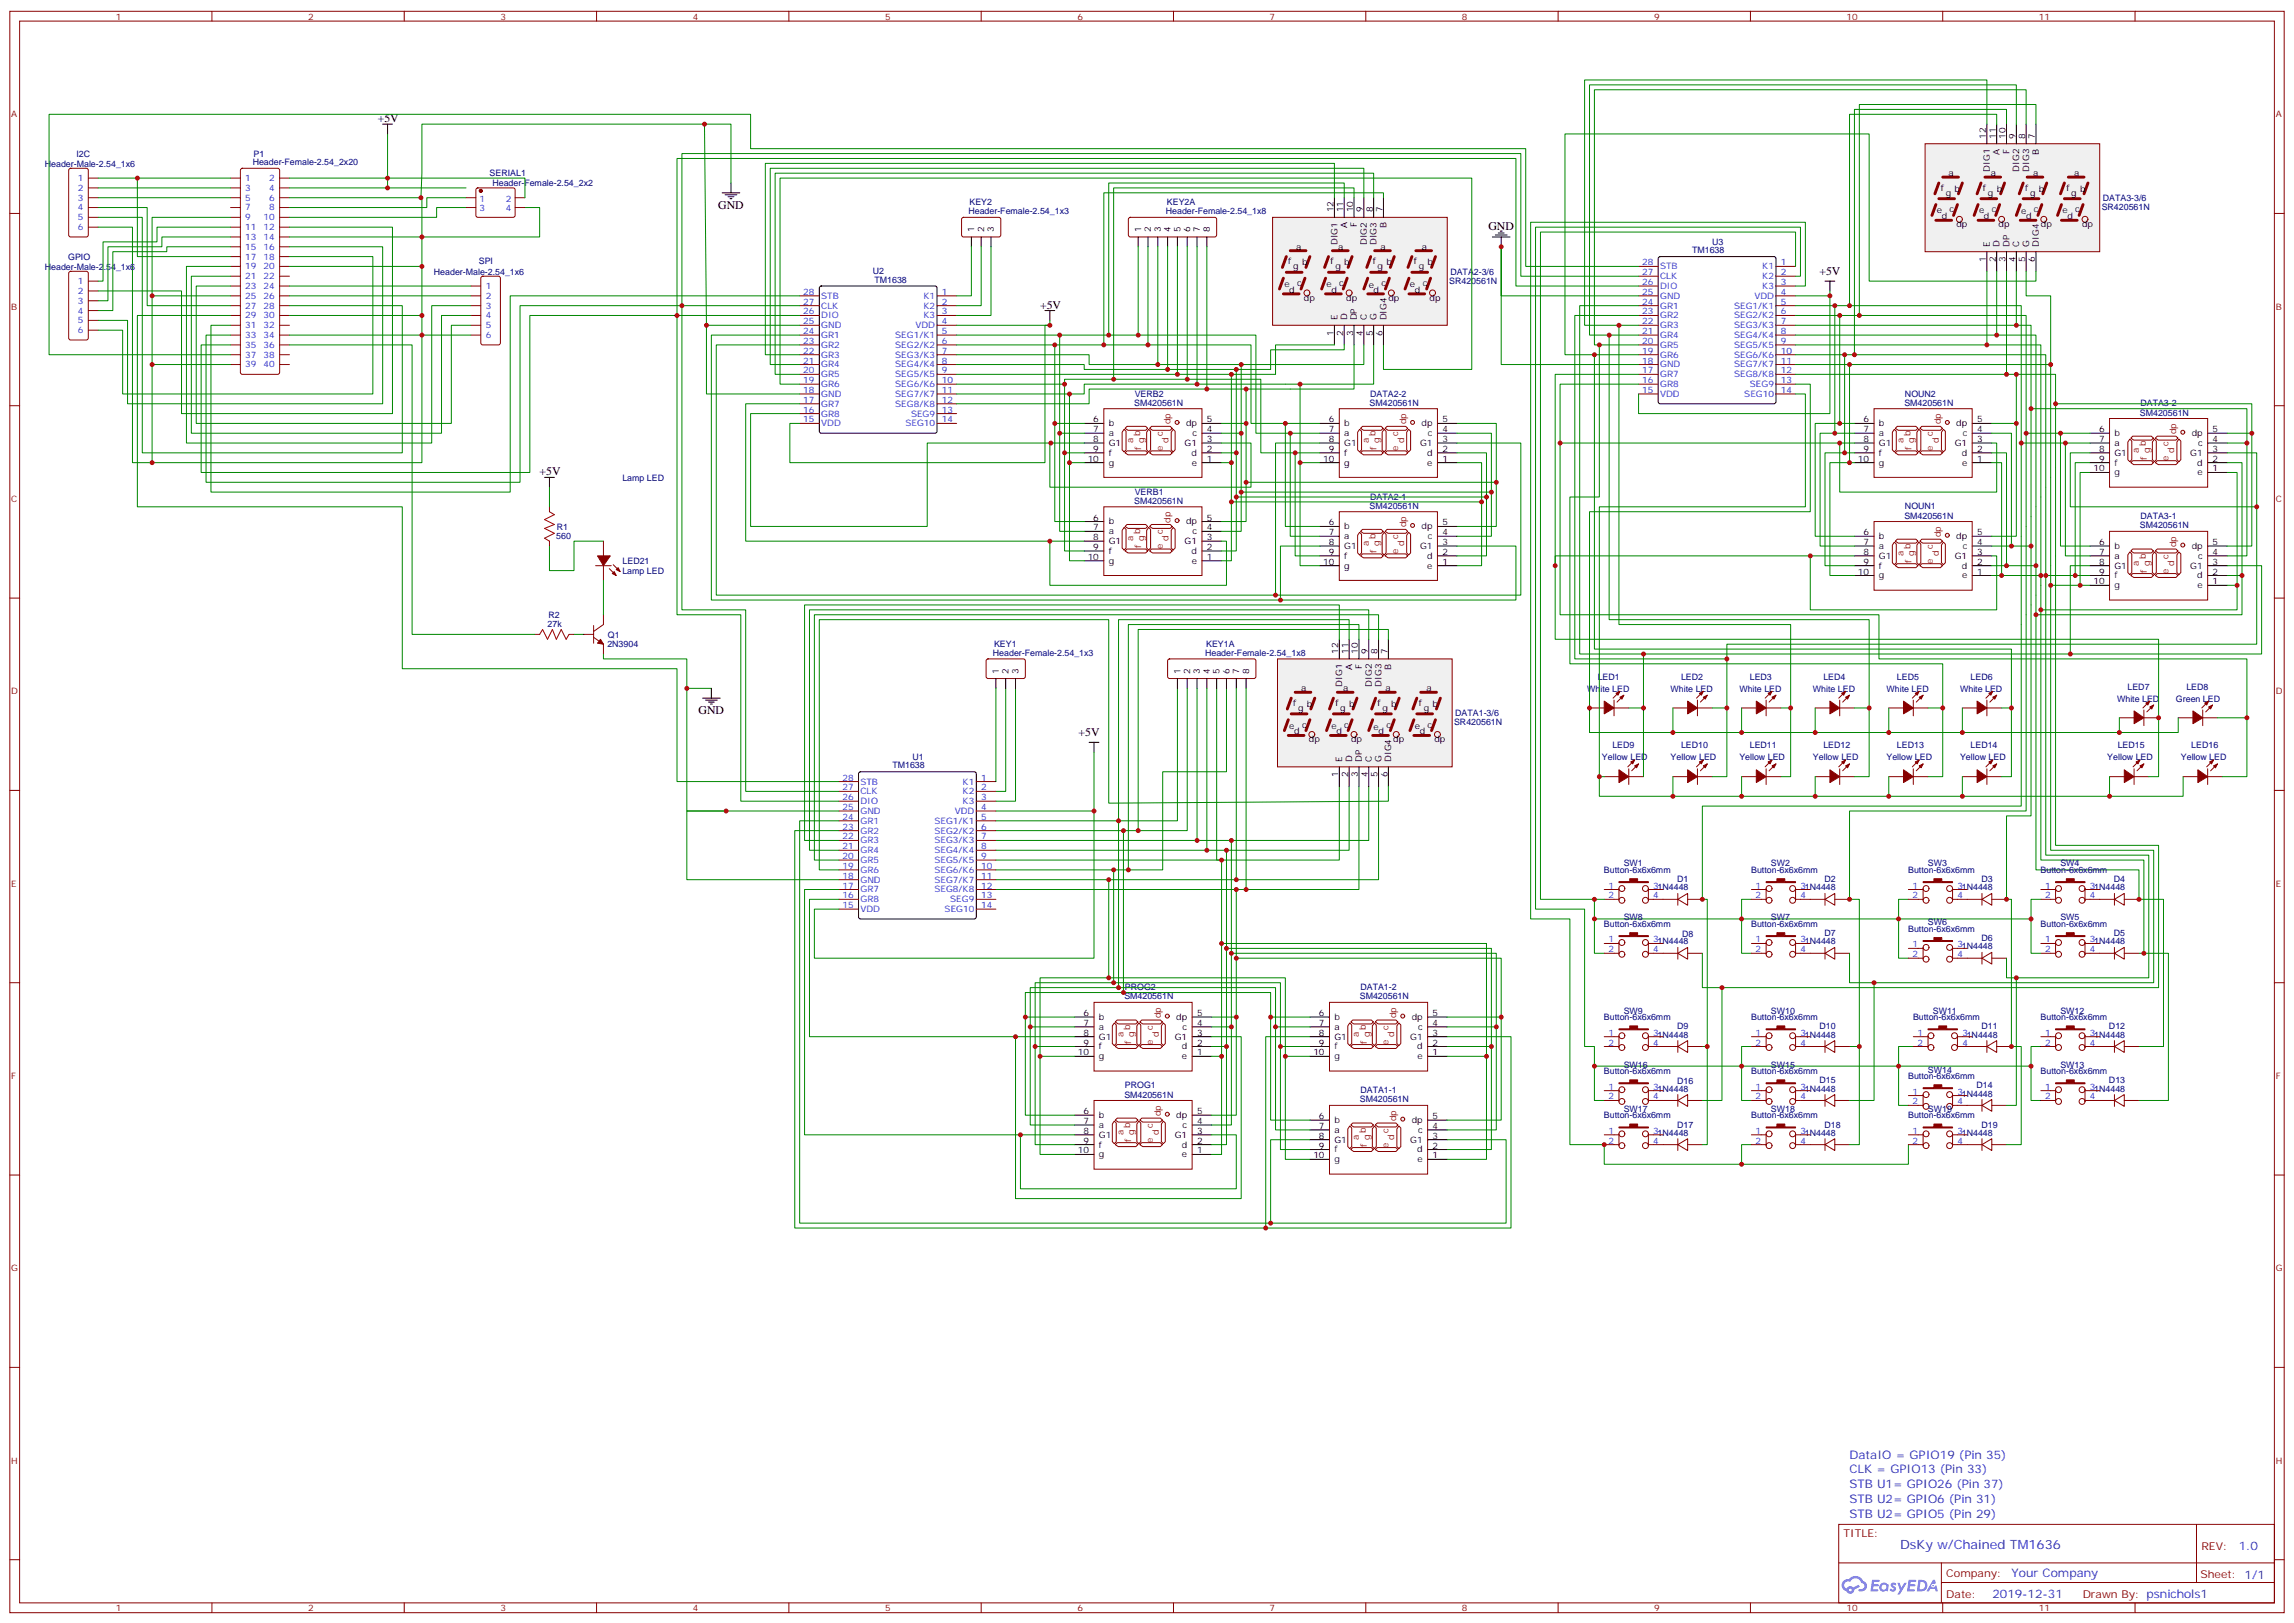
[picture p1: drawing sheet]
<svg xmlns="http://www.w3.org/2000/svg" width="825mm" height="583mm" viewBox="0 0 825 583" stroke-linecap="round" stroke-linejoin="round" font-family="sans-serif">
<defs><g id="words">
<text font-size="4.6" fill="#00f" x="683.2" y="557.1">DsKy w/Chained TM1636</text>
<g font-size="4.2">
<text x="135.8" y="43.9">+5V</text>
<text x="258.2" y="75">GND</text>
<text x="535.2" y="82.7">GND</text>
<text x="654.1" y="98.9">+5V</text>
<text x="373.9" y="110.9">+5V</text>
<text x="194" y="170.9">+5V</text>
<text x="251.2" y="256.6">GND</text>
<text x="387.8" y="264.7">+5V</text>
</g>
<g font-size="4.2" fill="#00f">
<text x="665" y="524.4">DataIO = GPIO19 (Pin 35)</text>
<text x="665" y="529.7">CLK = GPIO13 (Pin 33)</text>
<text x="665" y="535">STB U1= GPIO26 (Pin 37)</text>
<text x="665" y="540.3">STB U2= GPIO6 (Pin 31)</text>
<text x="665" y="545.6">STB U2= GPIO5 (Pin 29)</text>
<text x="804.9" y="557.3">1.0</text>
<text x="723.3" y="566.9">Your Company</text>
<text x="716.4" y="574.7">2019-12-31</text>
</g>
<g font-size="3.9" fill="#800">
<text x="662.9" y="552.6">TITLE:</text>
<text x="791.5" y="557.3">REV:</text>
<text x="699.8" y="566.8">Company:</text>
<text x="791.1" y="567.4">Sheet: 1/1</text>
<text x="699.8" y="574.5">Date:</text>
<text x="748.8" y="574.6">Drawn By: psnichols1</text>
</g>
<g font-size="3.2" fill="#800">
<text x="41.6" y="7.1">1</text>
<text x="110.8" y="7.1">2</text>
<text x="179.9" y="7.1">3</text>
<text x="249.1" y="7.1">4</text>
<text x="318.2" y="7.1">5</text>
<text x="387.3" y="7.1">6</text>
<text x="456.5" y="7.1">7</text>
<text x="525.6" y="7.1">8</text>
<text x="594.8" y="7.1">9</text>
<text x="663.9" y="7.1">10</text>
<text x="733.1" y="7.1">11</text>
<text x="4.1" y="42.2">A</text>
<text x="818.3" y="42.2">A</text>
<text x="4.1" y="111.3">B</text>
<text x="818.3" y="111.3">B</text>
<text x="420.9" y="152.6" transform="rotate(-90 420.9 152.6)">dp</text>
<text x="505.5" y="152.6" transform="rotate(-90 505.5 152.6)">dp</text>
<text x="697.8" y="152.6" transform="rotate(-90 697.8 152.6)">dp</text>
<text x="407.5" y="159.3" transform="rotate(-90 407.5 159.3)">a</text>
<text x="409.9" y="156.8" transform="rotate(-90 409.9 156.8)">b</text>
<text x="410.3" y="161.7" transform="rotate(-90 410.3 161.7)">f</text>
<text x="411.3" y="159.3" transform="rotate(-90 411.3 159.3)">g</text>
<text x="418" y="156.8" transform="rotate(-90 418 156.8)">c</text>
<text x="420.2" y="159.3" transform="rotate(-90 420.2 159.3)">d</text>
<text x="492.1" y="159.3" transform="rotate(-90 492.1 159.3)">a</text>
<text x="494.6" y="156.8" transform="rotate(-90 494.6 156.8)">b</text>
<text x="494.9" y="161.7" transform="rotate(-90 494.9 161.7)">f</text>
<text x="496" y="159.3" transform="rotate(-90 496 159.3)">g</text>
<text x="502.7" y="156.8" transform="rotate(-90 502.7 156.8)">c</text>
<text x="504.8" y="159.3" transform="rotate(-90 504.8 159.3)">d</text>
<text x="684.4" y="159.3" transform="rotate(-90 684.4 159.3)">a</text>
<text x="686.9" y="156.8" transform="rotate(-90 686.9 156.8)">b</text>
<text x="687.2" y="161.7" transform="rotate(-90 687.2 161.7)">f</text>
<text x="688.3" y="159.3" transform="rotate(-90 688.3 159.3)">g</text>
<text x="695" y="156.8" transform="rotate(-90 695 156.8)">c</text>
<text x="697.1" y="159.3" transform="rotate(-90 697.1 159.3)">d</text>
<text x="771.5" y="160.3" transform="rotate(-90 771.5 160.3)">b</text>
<text x="779.6" y="160.3" transform="rotate(-90 779.6 160.3)">c</text>
<text x="782.5" y="156.1" transform="rotate(-90 782.5 156.1)">dp</text>
<text x="418" y="162.1" transform="rotate(-90 418 162.1)">e</text>
<text x="502.7" y="162.1" transform="rotate(-90 502.7 162.1)">e</text>
<text x="695" y="162.1" transform="rotate(-90 695 162.1)">e</text>
<text x="769.1" y="162.8" transform="rotate(-90 769.1 162.8)">a</text>
<text x="771.9" y="165.3" transform="rotate(-90 771.9 165.3)">f</text>
<text x="772.9" y="162.8" transform="rotate(-90 772.9 162.8)">g</text>
<text x="779.6" y="165.6" transform="rotate(-90 779.6 165.6)">e</text>
<text x="781.8" y="162.8" transform="rotate(-90 781.8 162.8)">d</text>
<text x="4.1" y="180.4">C</text>
<text x="818.3" y="180.4">C</text>
<text x="420.9" y="187.9" transform="rotate(-90 420.9 187.9)">dp</text>
<text x="505.5" y="189.6" transform="rotate(-90 505.5 189.6)">dp</text>
<text x="407.5" y="194.6" transform="rotate(-90 407.5 194.6)">a</text>
<text x="409.9" y="192.1" transform="rotate(-90 409.9 192.1)">b</text>
<text x="410.3" y="197" transform="rotate(-90 410.3 197)">f</text>
<text x="411.3" y="194.6" transform="rotate(-90 411.3 194.6)">g</text>
<text x="418" y="197.4" transform="rotate(-90 418 197.4)">e</text>
<text x="418" y="192.1" transform="rotate(-90 418 192.1)">c</text>
<text x="420.2" y="194.6" transform="rotate(-90 420.2 194.6)">d</text>
<text x="492.1" y="196.3" transform="rotate(-90 492.1 196.3)">a</text>
<text x="494.6" y="193.9" transform="rotate(-90 494.6 193.9)">b</text>
<text x="496" y="196.3" transform="rotate(-90 496 196.3)">g</text>
<text x="502.7" y="193.9" transform="rotate(-90 502.7 193.9)">c</text>
<text x="504.8" y="196.3" transform="rotate(-90 504.8 196.3)">d</text>
<text x="686.9" y="197.4" transform="rotate(-90 686.9 197.4)">b</text>
<text x="695" y="197.4" transform="rotate(-90 695 197.4)">c</text>
<text x="697.8" y="193.1" transform="rotate(-90 697.8 193.1)">dp</text>
<text x="782.5" y="196.7" transform="rotate(-90 782.5 196.7)">dp</text>
<text x="494.9" y="198.8" transform="rotate(-90 494.9 198.8)">f</text>
<text x="502.7" y="199.1" transform="rotate(-90 502.7 199.1)">e</text>
<text x="684.4" y="199.8" transform="rotate(-90 684.4 199.8)">a</text>
<text x="687.2" y="202.3" transform="rotate(-90 687.2 202.3)">f</text>
<text x="688.3" y="199.8" transform="rotate(-90 688.3 199.8)">g</text>
<text x="695" y="202.7" transform="rotate(-90 695 202.7)">e</text>
<text x="697.1" y="199.8" transform="rotate(-90 697.1 199.8)">d</text>
<text x="769.1" y="203.4" transform="rotate(-90 769.1 203.4)">a</text>
<text x="771.5" y="200.9" transform="rotate(-90 771.5 200.9)">b</text>
<text x="772.9" y="203.4" transform="rotate(-90 772.9 203.4)">g</text>
<text x="779.6" y="200.9" transform="rotate(-90 779.6 200.9)">c</text>
<text x="781.8" y="203.4" transform="rotate(-90 781.8 203.4)">d</text>
<text x="771.9" y="205.8" transform="rotate(-90 771.9 205.8)">f</text>
<text x="779.6" y="206.2" transform="rotate(-90 779.6 206.2)">e</text>
<text x="4.1" y="249.6">D</text>
<text x="818.3" y="249.6">D</text>
<text x="4.1" y="318.7">E</text>
<text x="818.3" y="318.7">E</text>
<text x="406.4" y="370.2" transform="rotate(-90 406.4 370.2)">b</text>
<text x="414.5" y="370.2" transform="rotate(-90 414.5 370.2)">c</text>
<text x="417.3" y="366" transform="rotate(-90 417.3 366)">dp</text>
<text x="491.1" y="370.2" transform="rotate(-90 491.1 370.2)">b</text>
<text x="499.2" y="370.2" transform="rotate(-90 499.2 370.2)">c</text>
<text x="502" y="366" transform="rotate(-90 502 366)">dp</text>
<text x="403.9" y="372.7" transform="rotate(-90 403.9 372.7)">a</text>
<text x="406.8" y="375.2" transform="rotate(-90 406.8 375.2)">f</text>
<text x="407.8" y="372.7" transform="rotate(-90 407.8 372.7)">g</text>
<text x="414.5" y="375.5" transform="rotate(-90 414.5 375.5)">e</text>
<text x="416.6" y="372.7" transform="rotate(-90 416.6 372.7)">d</text>
<text x="488.6" y="372.7" transform="rotate(-90 488.6 372.7)">a</text>
<text x="491.4" y="375.2" transform="rotate(-90 491.4 375.2)">f</text>
<text x="492.5" y="372.7" transform="rotate(-90 492.5 372.7)">g</text>
<text x="499.2" y="375.5" transform="rotate(-90 499.2 375.5)">e</text>
<text x="501.3" y="372.7" transform="rotate(-90 501.3 372.7)">d</text>
<text x="4.1" y="387.9">F</text>
<text x="818.3" y="387.9">F</text>
<text x="417.3" y="401.3" transform="rotate(-90 417.3 401.3)">dp</text>
<text x="403.9" y="408" transform="rotate(-90 403.9 408)">a</text>
<text x="406.4" y="405.5" transform="rotate(-90 406.4 405.5)">b</text>
<text x="407.8" y="408" transform="rotate(-90 407.8 408)">g</text>
<text x="414.5" y="405.5" transform="rotate(-90 414.5 405.5)">c</text>
<text x="416.6" y="408" transform="rotate(-90 416.6 408)">d</text>
<text x="491.1" y="407.3" transform="rotate(-90 491.1 407.3)">b</text>
<text x="499.2" y="407.3" transform="rotate(-90 499.2 407.3)">c</text>
<text x="502" y="403" transform="rotate(-90 502 403)">dp</text>
<text x="406.8" y="410.5" transform="rotate(-90 406.8 410.5)">f</text>
<text x="414.5" y="410.8" transform="rotate(-90 414.5 410.8)">e</text>
<text x="488.6" y="409.8" transform="rotate(-90 488.6 409.8)">a</text>
<text x="491.4" y="412.2" transform="rotate(-90 491.4 412.2)">f</text>
<text x="492.5" y="409.8" transform="rotate(-90 492.5 409.8)">g</text>
<text x="499.2" y="412.6" transform="rotate(-90 499.2 412.6)">e</text>
<text x="501.3" y="409.8" transform="rotate(-90 501.3 409.8)">d</text>
<text x="4.1" y="457">G</text>
<text x="818.3" y="457">G</text>
<text x="4.1" y="526.2">H</text>
<text x="818.3" y="526.2">H</text>
<text x="41.6" y="579.3">1</text>
<text x="110.8" y="579.3">2</text>
<text x="179.9" y="579.3">3</text>
<text x="249.1" y="579.3">4</text>
<text x="318.2" y="579.3">5</text>
<text x="387.3" y="579.3">6</text>
<text x="456.5" y="579.3">7</text>
<text x="525.6" y="579.3">8</text>
<text x="594.8" y="579.3">9</text>
<text x="663.9" y="579.3">10</text>
<text x="733.1" y="579.3">11</text>
</g>
<g font-size="3.2">
<text x="714" y="49.9" transform="rotate(-90 714 49.9)">12</text>
<text x="717.5" y="49.9" transform="rotate(-90 717.5 49.9)">11</text>
<text x="721.1" y="49.9" transform="rotate(-90 721.1 49.9)">10</text>
<text x="724.6" y="49.9" transform="rotate(-90 724.6 49.9)">9</text>
<text x="728.1" y="49.9" transform="rotate(-90 728.1 49.9)">8</text>
<text x="731.7" y="49.9" transform="rotate(-90 731.7 49.9)">7</text>
<text x="719" y="55.6" transform="rotate(-90 719 55.6)">A</text>
<text x="722.5" y="55.3" transform="rotate(-90 722.5 55.3)">F</text>
<text x="733.1" y="55.6" transform="rotate(-90 733.1 55.6)">B</text>
<text x="700.6" y="63.3">a</text>
<text x="715.4" y="61.7" transform="rotate(-90 715.4 61.7)">DIG1</text>
<text x="715.8" y="63.3">a</text>
<text x="726" y="61.7" transform="rotate(-90 726 61.7)">DIG2</text>
<text x="729.5" y="61.7" transform="rotate(-90 729.5 61.7)">DIG3</text>
<text x="731" y="63.3">a</text>
<text x="745.8" y="63.3">a</text>
<text x="697.8" y="68.6">f</text>
<text x="699.6" y="70.4">g</text>
<text x="702.7" y="69">b</text>
<text x="713" y="68.6">f</text>
<text x="714.7" y="70.4">g</text>
<text x="717.9" y="69">b</text>
<text x="728.1" y="68.6">f</text>
<text x="729.9" y="70.4">g</text>
<text x="733.1" y="69">b</text>
<text x="742.9" y="68.6">f</text>
<text x="744.7" y="70.4">g</text>
<text x="747.9" y="69">b</text>
<text x="479.4" y="76.4" transform="rotate(-90 479.4 76.4)">12</text>
<text x="483" y="76.4" transform="rotate(-90 483 76.4)">11</text>
<text x="486.5" y="76.4" transform="rotate(-90 486.5 76.4)">10</text>
<text x="490" y="76.4" transform="rotate(-90 490 76.4)">9</text>
<text x="493.5" y="76.4" transform="rotate(-90 493.5 76.4)">8</text>
<text x="497.1" y="76.4" transform="rotate(-90 497.1 76.4)">7</text>
<text x="696.4" y="76.7">e</text>
<text x="701" y="76.4">c</text>
<text x="711.6" y="76.7">e</text>
<text x="716.1" y="76.4">c</text>
<text x="726.7" y="77.1">e</text>
<text x="731.3" y="76.4">c</text>
<text x="741.5" y="76.7">e</text>
<text x="746.1" y="76.4">c</text>
<text x="350.3" y="83.4" transform="rotate(-90 350.3 83.4)">1</text>
<text x="353.8" y="83.4" transform="rotate(-90 353.8 83.4)">2</text>
<text x="357.4" y="83.4" transform="rotate(-90 357.4 83.4)">3</text>
<text x="410.3" y="83.4" transform="rotate(-90 410.3 83.4)">1</text>
<text x="413.8" y="83.4" transform="rotate(-90 413.8 83.4)">2</text>
<text x="417.3" y="83.4" transform="rotate(-90 417.3 83.4)">3</text>
<text x="420.9" y="83.4" transform="rotate(-90 420.9 83.4)">4</text>
<text x="424.4" y="83.4" transform="rotate(-90 424.4 83.4)">5</text>
<text x="427.9" y="83.4" transform="rotate(-90 427.9 83.4)">6</text>
<text x="431.4" y="83.4" transform="rotate(-90 431.4 83.4)">7</text>
<text x="435" y="83.4" transform="rotate(-90 435 83.4)">8</text>
<text x="484.4" y="82.1" transform="rotate(-90 484.4 82.1)">A</text>
<text x="487.9" y="81.7" transform="rotate(-90 487.9 81.7)">F</text>
<text x="498.5" y="82.1" transform="rotate(-90 498.5 82.1)">B</text>
<text x="698.1" y="78.8">d</text>
<text x="703.4" y="81.7">dp</text>
<text x="713.3" y="78.8">d</text>
<text x="718.6" y="81.7">dp</text>
<text x="728.5" y="78.8">d</text>
<text x="733.8" y="81.7">dp</text>
<text x="743.3" y="78.8">d</text>
<text x="748.6" y="81.7">dp</text>
<text x="466" y="89.8">a</text>
<text x="480.8" y="88.2" transform="rotate(-90 480.8 88.2)">DIG1</text>
<text x="481.2" y="89.8">a</text>
<text x="491.4" y="88.2" transform="rotate(-90 491.4 88.2)">DIG2</text>
<text x="494.9" y="88.2" transform="rotate(-90 494.9 88.2)">DIG3</text>
<text x="496.4" y="89.8">a</text>
<text x="511.2" y="89.8">a</text>
<text x="715.4" y="88.7" transform="rotate(-90 715.4 88.7)">E</text>
<text x="719" y="88.7" transform="rotate(-90 719 88.7)">D</text>
<text x="722.5" y="88.7" transform="rotate(-90 722.5 88.7)">DP</text>
<text x="726" y="88.7" transform="rotate(-90 726 88.7)">C</text>
<text x="729.5" y="88.7" transform="rotate(-90 729.5 88.7)">G</text>
<text x="733.1" y="88.7" transform="rotate(-90 733.1 88.7)">DIG4</text>
<text x="463.2" y="95.1">f</text>
<text x="468.1" y="95.4">b</text>
<text x="478.4" y="95.1">f</text>
<text x="483.3" y="95.4">b</text>
<text x="493.5" y="95.1">f</text>
<text x="498.5" y="95.4">b</text>
<text x="508.4" y="95.1">f</text>
<text x="513.3" y="95.4">b</text>
<text x="714" y="94.3" transform="rotate(-90 714 94.3)">1</text>
<text x="717.5" y="94.3" transform="rotate(-90 717.5 94.3)">2</text>
<text x="721.1" y="94.3" transform="rotate(-90 721.1 94.3)">3</text>
<text x="724.6" y="94.3" transform="rotate(-90 724.6 94.3)">4</text>
<text x="728.1" y="94.3" transform="rotate(-90 728.1 94.3)">5</text>
<text x="731.7" y="94.3" transform="rotate(-90 731.7 94.3)">6</text>
<text x="465" y="96.8">g</text>
<text x="480.1" y="96.8">g</text>
<text x="495.3" y="96.8">g</text>
<text x="510.1" y="96.8">g</text>
<text x="461.8" y="103.2">e</text>
<text x="463.5" y="105.3">d</text>
<text x="466.4" y="102.8">c</text>
<text x="477" y="103.2">e</text>
<text x="478.7" y="105.3">d</text>
<text x="481.5" y="102.8">c</text>
<text x="492.1" y="103.5">e</text>
<text x="493.9" y="105.3">d</text>
<text x="496.7" y="102.8">c</text>
<text x="506.9" y="103.2">e</text>
<text x="508.7" y="105.3">d</text>
<text x="511.5" y="102.8">c</text>
<text x="468.8" y="108.1">dp</text>
<text x="484" y="108.1">dp</text>
<text x="499.2" y="108.1">dp</text>
<text x="514" y="108.1">dp</text>
<text x="480.8" y="115.2" transform="rotate(-90 480.8 115.2)">E</text>
<text x="484.4" y="115.2" transform="rotate(-90 484.4 115.2)">D</text>
<text x="487.9" y="115.2" transform="rotate(-90 487.9 115.2)">DP</text>
<text x="491.4" y="115.2" transform="rotate(-90 491.4 115.2)">C</text>
<text x="494.9" y="115.2" transform="rotate(-90 494.9 115.2)">G</text>
<text x="498.5" y="115.2" transform="rotate(-90 498.5 115.2)">DIG4</text>
<text x="479.4" y="120.7" transform="rotate(-90 479.4 120.7)">1</text>
<text x="483" y="120.7" transform="rotate(-90 483 120.7)">2</text>
<text x="486.5" y="120.7" transform="rotate(-90 486.5 120.7)">3</text>
<text x="490" y="120.7" transform="rotate(-90 490 120.7)">4</text>
<text x="493.5" y="120.7" transform="rotate(-90 493.5 120.7)">5</text>
<text x="497.1" y="120.7" transform="rotate(-90 497.1 120.7)">6</text>
<text x="393.1" y="155.4">7</text>
<text x="393.1" y="151.9">6</text>
<text x="398.6" y="153.3">b</text>
<text x="426.4" y="153.3">dp</text>
<text x="433.9" y="155.4">4</text>
<text x="433.9" y="151.9">5</text>
<text x="477.8" y="155.4">7</text>
<text x="477.8" y="151.9">6</text>
<text x="483.3" y="153.3">b</text>
<text x="511.1" y="153.3">dp</text>
<text x="518.6" y="155.4">4</text>
<text x="518.6" y="151.9">5</text>
<text x="670" y="155.4">7</text>
<text x="670" y="151.9">6</text>
<text x="675.6" y="153.3">b</text>
<text x="703.4" y="153.3">dp</text>
<text x="710.8" y="155.4">4</text>
<text x="710.8" y="151.9">5</text>
<text x="754.7" y="155.4">6</text>
<text x="795.5" y="155.4">5</text>
<text x="393.1" y="158.9">8</text>
<text x="398.6" y="160.3">G1</text>
<text x="398.6" y="156.8">a</text>
<text x="425.9" y="160.3">G1</text>
<text x="428.7" y="156.8">c</text>
<text x="433.9" y="158.9">3</text>
<text x="477.8" y="158.9">8</text>
<text x="483.3" y="160.3">G1</text>
<text x="483.3" y="156.8">a</text>
<text x="510.6" y="160.3">G1</text>
<text x="513.4" y="156.8">c</text>
<text x="518.6" y="158.9">3</text>
<text x="670" y="158.9">8</text>
<text x="675.6" y="160.3">G1</text>
<text x="675.6" y="156.8">a</text>
<text x="702.8" y="160.3">G1</text>
<text x="705.7" y="156.8">c</text>
<text x="710.8" y="158.9">3</text>
<text x="754.7" y="158.9">7</text>
<text x="760.2" y="160.3">a</text>
<text x="760.2" y="156.8">b</text>
<text x="788" y="156.8">dp</text>
<text x="790.3" y="160.3">c</text>
<text x="795.5" y="158.9">4</text>
<text x="391.1" y="166">10</text>
<text x="393.1" y="162.5">9</text>
<text x="398.6" y="167.4">g</text>
<text x="398.6" y="163.9">f</text>
<text x="428.4" y="163.9">d</text>
<text x="428.5" y="167.4">e</text>
<text x="433.9" y="166">1</text>
<text x="433.9" y="162.5">2</text>
<text x="475.7" y="166">10</text>
<text x="477.8" y="162.5">9</text>
<text x="483.3" y="167.4">g</text>
<text x="483.3" y="163.9">f</text>
<text x="513.1" y="163.9">d</text>
<text x="513.2" y="167.4">e</text>
<text x="518.6" y="166">1</text>
<text x="518.6" y="162.5">2</text>
<text x="668" y="166">10</text>
<text x="670" y="162.5">9</text>
<text x="675.6" y="167.4">g</text>
<text x="675.6" y="163.9">f</text>
<text x="705.3" y="163.9">d</text>
<text x="705.4" y="167.4">e</text>
<text x="710.8" y="166">1</text>
<text x="710.8" y="162.5">2</text>
<text x="754.7" y="166">9</text>
<text x="754.7" y="162.5">8</text>
<text x="760.2" y="167.4">f</text>
<text x="760.2" y="163.9">G1</text>
<text x="787.5" y="163.9">G1</text>
<text x="790" y="167.4">d</text>
<text x="795.5" y="162.5">3</text>
<text x="795.5" y="166">2</text>
<text x="752.7" y="169.5">10</text>
<text x="760.2" y="170.9">g</text>
<text x="790.1" y="170.9">e</text>
<text x="795.5" y="169.5">1</text>
<text x="393.1" y="190.7">7</text>
<text x="393.1" y="187.1">6</text>
<text x="398.6" y="188.6">b</text>
<text x="426.4" y="188.6">dp</text>
<text x="433.9" y="190.7">4</text>
<text x="433.9" y="187.1">5</text>
<text x="477.8" y="188.9">6</text>
<text x="483.3" y="190.3">b</text>
<text x="511.1" y="190.3">dp</text>
<text x="518.6" y="188.9">5</text>
<text x="393.1" y="197.7">9</text>
<text x="393.1" y="194.2">8</text>
<text x="398.6" y="195.6">G1</text>
<text x="398.6" y="192.1">a</text>
<text x="425.9" y="195.6">G1</text>
<text x="428.7" y="192.1">c</text>
<text x="433.9" y="194.2">3</text>
<text x="433.9" y="197.7">2</text>
<text x="477.8" y="196">8</text>
<text x="477.8" y="192.4">7</text>
<text x="483.3" y="197.4">G1</text>
<text x="483.3" y="193.9">a</text>
<text x="510.6" y="197.4">G1</text>
<text x="513.4" y="193.9">c</text>
<text x="518.6" y="196">3</text>
<text x="518.6" y="192.4">4</text>
<text x="670" y="196">7</text>
<text x="670" y="192.4">6</text>
<text x="675.6" y="197.4">a</text>
<text x="675.6" y="193.9">b</text>
<text x="703.4" y="193.9">dp</text>
<text x="705.7" y="197.4">c</text>
<text x="710.8" y="196">4</text>
<text x="710.8" y="192.4">5</text>
<text x="754.7" y="196">6</text>
<text x="760.2" y="197.4">b</text>
<text x="788" y="197.4">dp</text>
<text x="795.5" y="196">5</text>
<text x="391.1" y="201.3">10</text>
<text x="398.6" y="202.7">g</text>
<text x="398.6" y="199.1">f</text>
<text x="428.4" y="199.1">d</text>
<text x="428.5" y="202.7">e</text>
<text x="433.9" y="201.3">1</text>
<text x="475.7" y="203">10</text>
<text x="477.8" y="199.5">9</text>
<text x="483.3" y="200.9">f</text>
<text x="513.1" y="200.9">d</text>
<text x="518.6" y="203">1</text>
<text x="518.6" y="199.5">2</text>
<text x="670" y="203">9</text>
<text x="670" y="199.5">8</text>
<text x="675.6" y="200.9">G1</text>
<text x="702.8" y="200.9">G1</text>
<text x="710.8" y="199.5">3</text>
<text x="710.8" y="203">2</text>
<text x="754.7" y="203">8</text>
<text x="754.7" y="199.5">7</text>
<text x="760.2" y="200.9">a</text>
<text x="790.3" y="200.9">c</text>
<text x="795.5" y="203">3</text>
<text x="795.5" y="199.5">4</text>
<text x="483.3" y="204.4">g</text>
<text x="513.2" y="204.4">e</text>
<text x="668" y="206.6">10</text>
<text x="675.6" y="208">g</text>
<text x="675.6" y="204.4">f</text>
<text x="705.3" y="204.4">d</text>
<text x="705.4" y="208">e</text>
<text x="710.8" y="206.6">1</text>
<text x="754.7" y="206.6">9</text>
<text x="760.2" y="208">f</text>
<text x="760.2" y="204.4">G1</text>
<text x="787.5" y="204.4">G1</text>
<text x="790" y="208">d</text>
<text x="795.5" y="206.6">2</text>
<text x="752.7" y="210.1">10</text>
<text x="760.2" y="211.5">g</text>
<text x="790.1" y="211.5">e</text>
<text x="795.5" y="210.1">1</text>
<text x="481.2" y="235.1" transform="rotate(-90 481.2 235.1)">12</text>
<text x="484.7" y="235.1" transform="rotate(-90 484.7 235.1)">11</text>
<text x="488.2" y="235.1" transform="rotate(-90 488.2 235.1)">10</text>
<text x="491.8" y="235.1" transform="rotate(-90 491.8 235.1)">9</text>
<text x="495.3" y="235.1" transform="rotate(-90 495.3 235.1)">8</text>
<text x="498.8" y="235.1" transform="rotate(-90 498.8 235.1)">7</text>
<text x="359.1" y="242.2" transform="rotate(-90 359.1 242.2)">1</text>
<text x="362.7" y="242.2" transform="rotate(-90 362.7 242.2)">2</text>
<text x="366.2" y="242.2" transform="rotate(-90 366.2 242.2)">3</text>
<text x="424.4" y="242.2" transform="rotate(-90 424.4 242.2)">1</text>
<text x="427.9" y="242.2" transform="rotate(-90 427.9 242.2)">2</text>
<text x="431.4" y="242.2" transform="rotate(-90 431.4 242.2)">3</text>
<text x="435" y="242.2" transform="rotate(-90 435 242.2)">4</text>
<text x="438.5" y="242.2" transform="rotate(-90 438.5 242.2)">5</text>
<text x="442" y="242.2" transform="rotate(-90 442 242.2)">6</text>
<text x="445.6" y="242.2" transform="rotate(-90 445.6 242.2)">7</text>
<text x="449.1" y="242.2" transform="rotate(-90 449.1 242.2)">8</text>
<text x="486.1" y="240.8" transform="rotate(-90 486.1 240.8)">A</text>
<text x="489.7" y="240.5" transform="rotate(-90 489.7 240.5)">F</text>
<text x="500.2" y="240.8" transform="rotate(-90 500.2 240.8)">B</text>
<text x="467.8" y="248.5">a</text>
<text x="482.6" y="246.9" transform="rotate(-90 482.6 246.9)">DIG1</text>
<text x="483" y="248.5">a</text>
<text x="493.2" y="246.9" transform="rotate(-90 493.2 246.9)">DIG2</text>
<text x="496.7" y="246.9" transform="rotate(-90 496.7 246.9)">DIG3</text>
<text x="498.1" y="248.5">a</text>
<text x="512.9" y="248.5">a</text>
<text x="465" y="253.8">f</text>
<text x="466.7" y="255.6">g</text>
<text x="469.9" y="254.2">b</text>
<text x="480.1" y="253.8">f</text>
<text x="481.9" y="255.6">g</text>
<text x="485.1" y="254.2">b</text>
<text x="495.3" y="253.8">f</text>
<text x="497.1" y="255.6">g</text>
<text x="500.2" y="254.2">b</text>
<text x="510.1" y="253.8">f</text>
<text x="511.9" y="255.6">g</text>
<text x="515.1" y="254.2">b</text>
<text x="463.5" y="261.9">e</text>
<text x="468.1" y="261.6">c</text>
<text x="478.7" y="261.9">e</text>
<text x="483.3" y="261.6">c</text>
<text x="493.9" y="262.3">e</text>
<text x="498.5" y="261.6">c</text>
<text x="508.7" y="261.9">e</text>
<text x="513.3" y="261.6">c</text>
<text x="465.3" y="264.1">d</text>
<text x="470.6" y="266.9">dp</text>
<text x="480.5" y="264.1">d</text>
<text x="485.8" y="266.9">dp</text>
<text x="495.7" y="264.1">d</text>
<text x="500.9" y="266.9">dp</text>
<text x="510.5" y="264.1">d</text>
<text x="515.8" y="266.9">dp</text>
<text x="482.6" y="273.9" transform="rotate(-90 482.6 273.9)">E</text>
<text x="486.1" y="273.9" transform="rotate(-90 486.1 273.9)">D</text>
<text x="489.7" y="273.9" transform="rotate(-90 489.7 273.9)">DP</text>
<text x="493.2" y="273.9" transform="rotate(-90 493.2 273.9)">C</text>
<text x="496.7" y="273.9" transform="rotate(-90 496.7 273.9)">G</text>
<text x="500.2" y="273.9" transform="rotate(-90 500.2 273.9)">DIG4</text>
<text x="481.2" y="279.5" transform="rotate(-90 481.2 279.5)">1</text>
<text x="484.7" y="279.5" transform="rotate(-90 484.7 279.5)">2</text>
<text x="488.2" y="279.5" transform="rotate(-90 488.2 279.5)">3</text>
<text x="491.8" y="279.5" transform="rotate(-90 491.8 279.5)">4</text>
<text x="495.3" y="279.5" transform="rotate(-90 495.3 279.5)">5</text>
<text x="498.8" y="279.5" transform="rotate(-90 498.8 279.5)">6</text>
<text x="389.6" y="365.3">6</text>
<text x="430.4" y="365.3">5</text>
<text x="474.2" y="365.3">6</text>
<text x="515.1" y="365.3">5</text>
<text x="389.6" y="368.8">7</text>
<text x="395.1" y="370.2">a</text>
<text x="395.1" y="366.7">b</text>
<text x="422.9" y="366.7">dp</text>
<text x="425.2" y="370.2">c</text>
<text x="430.4" y="368.8">4</text>
<text x="474.2" y="368.8">7</text>
<text x="479.8" y="370.2">a</text>
<text x="479.8" y="366.7">b</text>
<text x="507.6" y="366.7">dp</text>
<text x="509.9" y="370.2">c</text>
<text x="515.1" y="368.8">4</text>
<text x="389.6" y="375.9">9</text>
<text x="389.6" y="372.4">8</text>
<text x="395.1" y="377.3">f</text>
<text x="395.1" y="373.8">G1</text>
<text x="422.4" y="373.8">G1</text>
<text x="424.9" y="377.3">d</text>
<text x="430.4" y="372.4">3</text>
<text x="430.4" y="375.9">2</text>
<text x="474.2" y="375.9">9</text>
<text x="474.2" y="372.4">8</text>
<text x="479.8" y="377.3">f</text>
<text x="479.8" y="373.8">G1</text>
<text x="507.1" y="373.8">G1</text>
<text x="509.5" y="377.3">d</text>
<text x="515.1" y="372.4">3</text>
<text x="515.1" y="375.9">2</text>
<text x="387.6" y="379.4">10</text>
<text x="395.1" y="380.8">g</text>
<text x="425" y="380.8">e</text>
<text x="430.4" y="379.4">1</text>
<text x="472.2" y="379.4">10</text>
<text x="479.8" y="380.8">g</text>
<text x="509.6" y="380.8">e</text>
<text x="515.1" y="379.4">1</text>
<text x="389.6" y="400.6">6</text>
<text x="395.1" y="402">b</text>
<text x="422.9" y="402">dp</text>
<text x="430.4" y="400.6">5</text>
<text x="389.6" y="407.6">8</text>
<text x="389.6" y="404.1">7</text>
<text x="395.1" y="405.5">a</text>
<text x="425.2" y="405.5">c</text>
<text x="430.4" y="407.6">3</text>
<text x="430.4" y="404.1">4</text>
<text x="474.2" y="405.9">7</text>
<text x="474.2" y="402.3">6</text>
<text x="479.8" y="407.3">a</text>
<text x="479.8" y="403.8">b</text>
<text x="507.6" y="403.8">dp</text>
<text x="509.9" y="407.3">c</text>
<text x="515.1" y="405.9">4</text>
<text x="515.1" y="402.3">5</text>
<text x="389.6" y="411.2">9</text>
<text x="395.1" y="412.6">f</text>
<text x="395.1" y="409">G1</text>
<text x="422.4" y="409">G1</text>
<text x="424.9" y="412.6">d</text>
<text x="430.4" y="411.2">2</text>
<text x="474.2" y="412.9">9</text>
<text x="474.2" y="409.4">8</text>
<text x="479.8" y="410.8">G1</text>
<text x="507.1" y="410.8">G1</text>
<text x="515.1" y="409.4">3</text>
<text x="515.1" y="412.9">2</text>
<text x="387.6" y="414.7">10</text>
<text x="395.1" y="416.1">g</text>
<text x="425" y="416.1">e</text>
<text x="430.4" y="414.7">1</text>
<text x="472.2" y="416.5">10</text>
<text x="479.8" y="417.9">g</text>
<text x="479.8" y="414.3">f</text>
<text x="509.5" y="414.3">d</text>
<text x="509.6" y="417.9">e</text>
<text x="515.1" y="416.5">1</text>
</g>
<g font-size="3.2" fill="#000080">
<text x="16.1" y="59.9">Header-Male-2.54_1x6</text>
<text x="27.5" y="56.3">I2C</text>
<text x="90.9" y="59.4">Header-Female-2.54_2x20</text>
<text x="91.2" y="56.3">P1</text>
<text x="176" y="63.3">SERIAL1</text>
<text x="177.1" y="67">Header-Female-2.54_2x2</text>
<text x="348.2" y="77.1">Header-Female-2.54_1x3</text>
<text x="348.6" y="73.8">KEY2</text>
<text x="419.2" y="77.1">Header-Female-2.54_1x8</text>
<text x="419.6" y="73.8">KEY2A</text>
<text x="755.6" y="75.6">SR420561N</text>
<text x="756.1" y="72.3">DATA3-3/6</text>
<text x="615.6" y="87.9">U3</text>
<text x="24.5" y="93.3">GPIO</text>
<text x="172.2" y="95.1">SPI</text>
<text x="608.4" y="91.1">TM1638</text>
<text x="16.1" y="97">Header-Male-2.54_1x6</text>
<text x="156" y="98.7">Header-Male-2.54_1x6</text>
<text x="313.8" y="98.6">U2</text>
<text x="314.4" y="101.8">TM1638</text>
<text x="521.5" y="98.8">DATA2-3/6</text>
<text x="521.1" y="102.1">SR420561N</text>
<text x="408" y="142.6">VERB2</text>
<text x="492.7" y="142.6">DATA2-2</text>
<text x="684.9" y="142.6">NOUN2</text>
<text x="407.8" y="145.9">SM420561N</text>
<text x="492.4" y="145.9">SM420561N</text>
<text x="684.7" y="145.9">SM420561N</text>
<text x="769.4" y="149.4">SM420561N</text>
<text x="769.6" y="146.1">DATA3-2</text>
<text x="223.8" y="172.8">Lamp LED</text>
<text x="408" y="177.9">VERB1</text>
<text x="492.7" y="179.6">DATA2-1</text>
<text x="407.8" y="181.2">SM420561N</text>
<text x="492.4" y="182.9">SM420561N</text>
<text x="684.9" y="183.1">NOUN1</text>
<text x="200.2" y="190.4">R1</text>
<text x="684.7" y="186.4">SM420561N</text>
<text x="769.4" y="190">SM420561N</text>
<text x="769.6" y="186.7">DATA3-1</text>
<text x="200" y="193.7">560</text>
<text x="223.8" y="202.8">LED21</text>
<text x="223.8" y="206.3">Lamp LED</text>
<text x="196.9" y="225.2">27k</text>
<text x="197.2" y="222.1">R2</text>
<text x="218.4" y="232.5">2N3904</text>
<text x="218.6" y="229.2">Q1</text>
<text x="357.4" y="232.6">KEY1</text>
<text x="433.7" y="232.6">KEY1A</text>
<text x="357" y="235.8">Header-Female-2.54_1x3</text>
<text x="433.3" y="235.8">Header-Female-2.54_1x8</text>
<text x="574.4" y="244.4">LED1</text>
<text x="604.4" y="244.4">LED2</text>
<text x="629.1" y="244.4">LED3</text>
<text x="655.6" y="244.4">LED4</text>
<text x="682" y="244.4">LED5</text>
<text x="708.5" y="244.4">LED6</text>
<text x="570.7" y="248.7">White LED</text>
<text x="600.7" y="248.7">White LED</text>
<text x="625.4" y="248.7">White LED</text>
<text x="651.8" y="248.7">White LED</text>
<text x="678.3" y="248.7">White LED</text>
<text x="704.7" y="248.7">White LED</text>
<text x="764.9" y="247.9">LED7</text>
<text x="786.1" y="247.9">LED8</text>
<text x="523.2" y="257.5">DATA1-3/6</text>
<text x="761.2" y="252.2">White LED</text>
<text x="782.4" y="252.2">Green LED</text>
<text x="522.8" y="260.8">SR420561N</text>
<text x="579.7" y="269.1">LED9</text>
<text x="604.4" y="269.1">LED10</text>
<text x="629.1" y="269.1">LED11</text>
<text x="655.6" y="269.1">LED12</text>
<text x="682" y="269.1">LED13</text>
<text x="708.5" y="269.1">LED14</text>
<text x="761.4" y="269.1">LED15</text>
<text x="787.9" y="269.1">LED16</text>
<text x="328.1" y="273.2">U1</text>
<text x="576" y="273.4">Yellow LED</text>
<text x="600.7" y="273.4">Yellow LED</text>
<text x="625.4" y="273.4">Yellow LED</text>
<text x="651.8" y="273.4">Yellow LED</text>
<text x="678.3" y="273.4">Yellow LED</text>
<text x="704.7" y="273.4">Yellow LED</text>
<text x="757.7" y="273.4">Yellow LED</text>
<text x="784.1" y="273.4">Yellow LED</text>
<text x="320.8" y="276.3">TM1638</text>
<text x="583.8" y="311.5">SW1</text>
<text x="636.7" y="311.5">SW2</text>
<text x="693.2" y="311.5">SW3</text>
<text x="740.8" y="311.5">SW4</text>
<text x="576.7" y="313.9">Button-6x6x6mm</text>
<text x="603.1" y="317.1">D1</text>
<text x="629.6" y="313.9">Button-6x6x6mm</text>
<text x="656" y="317.1">D2</text>
<text x="686.1" y="313.9">Button-6x6x6mm</text>
<text x="712.4" y="317.1">D3</text>
<text x="733.7" y="313.9">Button-6x6x6mm</text>
<text x="760" y="317.1">D4</text>
<text x="576.7" y="333.3">Button-6x6x6mm</text>
<text x="583.8" y="330.9">SW8</text>
<text x="629.6" y="333.3">Button-6x6x6mm</text>
<text x="636.7" y="330.9">SW7</text>
<text x="686.1" y="335.1">Button-6x6x6mm</text>
<text x="693.2" y="332.7">SW6</text>
<text x="733.7" y="333.3">Button-6x6x6mm</text>
<text x="740.8" y="330.9">SW5</text>
<text x="604.8" y="336.9">D8</text>
<text x="656" y="336.5">D7</text>
<text x="712.4" y="338.2">D6</text>
<text x="760" y="336.5">D5</text>
<text x="404.3" y="359.3">SM420561N</text>
<text x="404.5" y="356">PROG2</text>
<text x="488.9" y="359.3">SM420561N</text>
<text x="489.1" y="356">DATA1-2</text>
<text x="583.8" y="364.4">SW9</text>
<text x="636.7" y="364.4">SW10</text>
<text x="694.9" y="364.4">SW11</text>
<text x="740.8" y="364.4">SW12</text>
<text x="576.7" y="366.8">Button-6x6x6mm</text>
<text x="603.1" y="370">D9</text>
<text x="629.6" y="366.8">Button-6x6x6mm</text>
<text x="654.2" y="370">D10</text>
<text x="687.8" y="366.8">Button-6x6x6mm</text>
<text x="712.4" y="370">D11</text>
<text x="733.7" y="366.8">Button-6x6x6mm</text>
<text x="758.3" y="370">D12</text>
<text x="583.8" y="383.8">SW16</text>
<text x="636.7" y="383.8">SW15</text>
<text x="740.8" y="383.8">SW13</text>
<text x="576.7" y="386.2">Button-6x6x6mm</text>
<text x="603.1" y="389.8">D16</text>
<text x="629.6" y="386.2">Button-6x6x6mm</text>
<text x="654.2" y="389.4">D15</text>
<text x="686.1" y="388">Button-6x6x6mm</text>
<text x="693.2" y="385.6">SW14</text>
<text x="733.7" y="386.2">Button-6x6x6mm</text>
<text x="758.3" y="389.4">D13</text>
<text x="404.3" y="394.6">SM420561N</text>
<text x="404.5" y="391.3">PROG1</text>
<text x="489.1" y="393">DATA1-1</text>
<text x="710.7" y="391.2">D14</text>
<text x="488.9" y="396.3">SM420561N</text>
<text x="583.8" y="399.7">SW17</text>
<text x="636.7" y="399.7">SW18</text>
<text x="693.2" y="399.7">SW19</text>
<text x="576.7" y="402.1">Button-6x6x6mm</text>
<text x="603.1" y="405.7">D17</text>
<text x="629.6" y="402.1">Button-6x6x6mm</text>
<text x="656" y="405.7">D18</text>
<text x="686.1" y="402.1">Button-6x6x6mm</text>
<text x="712.4" y="405.7">D19</text>
</g>
<g font-size="3.2" fill="#00f">
<text x="28" y="65.1">1</text>
<text x="88.2" y="65.1">1</text>
<text x="96.8" y="65.1">2</text>
<text x="28" y="68.6">2</text>
<text x="88.2" y="68.6">3</text>
<text x="96.8" y="68.6">4</text>
<text x="28" y="72.1">3</text>
<text x="28" y="75.7">4</text>
<text x="88.2" y="72.1">5</text>
<text x="88.2" y="75.7">7</text>
<text x="96.8" y="72.1">6</text>
<text x="96.8" y="75.7">8</text>
<text x="172.4" y="72.5">1</text>
<text x="172.4" y="76">3</text>
<text x="181.9" y="76">4</text>
<text x="181.9" y="72.5">2</text>
<text x="28" y="79.2">5</text>
<text x="28" y="82.7">6</text>
<text x="88.2" y="79.2">9</text>
<text x="88.2" y="82.7">11</text>
<text x="94.7" y="79.2">10</text>
<text x="94.7" y="82.7">12</text>
<text x="88.2" y="86.3">13</text>
<text x="88.2" y="89.8">15</text>
<text x="94.7" y="86.3">14</text>
<text x="94.7" y="89.8">16</text>
<text x="88.2" y="93.3">17</text>
<text x="94.7" y="93.3">18</text>
<text x="590.4" y="95.4">28</text>
<text x="640.3" y="95.4">1</text>
<text x="88.2" y="96.8">19</text>
<text x="88.2" y="100.4">21</text>
<text x="94.7" y="96.8">20</text>
<text x="94.7" y="100.4">22</text>
<text x="590.4" y="99">27</text>
<text x="596.9" y="100.4">CLK</text>
<text x="596.9" y="96.8">STB</text>
<text x="633.6" y="96.8">K1</text>
<text x="633.6" y="100.4">K2</text>
<text x="640.3" y="99">2</text>
<text x="28" y="102.1">1</text>
<text x="28" y="105.7">2</text>
<text x="88.2" y="103.9">23</text>
<text x="88.2" y="107.4">25</text>
<text x="94.7" y="103.9">24</text>
<text x="94.7" y="107.4">26</text>
<text x="174.6" y="103.9">1</text>
<text x="174.6" y="107.4">2</text>
<text x="288.8" y="106">28</text>
<text x="295.3" y="107.4">STB</text>
<text x="332" y="107.4">K1</text>
<text x="338.7" y="106">1</text>
<text x="590.4" y="106">25</text>
<text x="590.4" y="102.5">26</text>
<text x="596.9" y="107.4">GND</text>
<text x="596.9" y="103.9">DIO</text>
<text x="630.8" y="107.4">VDD</text>
<text x="633.6" y="103.9">K3</text>
<text x="640.3" y="102.5">3</text>
<text x="640.3" y="106">4</text>
<text x="28" y="109.2">3</text>
<text x="28" y="112.7">4</text>
<text x="88.2" y="110.9">27</text>
<text x="94.7" y="110.9">28</text>
<text x="174.6" y="110.9">3</text>
<text x="288.8" y="113.1">26</text>
<text x="288.8" y="109.5">27</text>
<text x="295.3" y="110.9">CLK</text>
<text x="332" y="110.9">K2</text>
<text x="338.7" y="109.5">2</text>
<text x="338.7" y="113.1">3</text>
<text x="590.4" y="113.1">23</text>
<text x="590.4" y="109.5">24</text>
<text x="596.9" y="110.9">GR1</text>
<text x="623.5" y="110.9">SEG1/K1</text>
<text x="640.3" y="109.5">5</text>
<text x="640.3" y="113.1">6</text>
<text x="28" y="116.2">5</text>
<text x="28" y="119.8">6</text>
<text x="88.2" y="114.5">29</text>
<text x="88.2" y="118">31</text>
<text x="94.7" y="114.5">30</text>
<text x="94.7" y="118">32</text>
<text x="174.6" y="114.5">4</text>
<text x="174.6" y="118">5</text>
<text x="288.8" y="116.6">25</text>
<text x="295.3" y="118">GND</text>
<text x="295.3" y="114.5">DIO</text>
<text x="329.1" y="118">VDD</text>
<text x="332" y="114.5">K3</text>
<text x="338.7" y="116.6">4</text>
<text x="590.4" y="116.6">22</text>
<text x="596.9" y="118">GR3</text>
<text x="596.9" y="114.5">GR2</text>
<text x="623.5" y="114.5">SEG2/K2</text>
<text x="623.5" y="118">SEG3/K3</text>
<text x="640.3" y="116.6">7</text>
<text x="88.2" y="121.5">33</text>
<text x="88.2" y="125.1">35</text>
<text x="94.7" y="121.5">34</text>
<text x="94.7" y="125.1">36</text>
<text x="174.6" y="121.5">6</text>
<text x="288.8" y="123.6">23</text>
<text x="288.8" y="120.1">24</text>
<text x="295.3" y="125.1">GR2</text>
<text x="295.3" y="121.5">GR1</text>
<text x="321.9" y="121.5">SEG1/K1</text>
<text x="321.9" y="125.1">SEG2/K2</text>
<text x="338.7" y="120.1">5</text>
<text x="338.7" y="123.6">6</text>
<text x="590.4" y="123.6">20</text>
<text x="590.4" y="120.1">21</text>
<text x="596.9" y="125.1">GR5</text>
<text x="596.9" y="121.5">GR4</text>
<text x="623.5" y="121.5">SEG4/K4</text>
<text x="623.5" y="125.1">SEG5/K5</text>
<text x="640.3" y="120.1">8</text>
<text x="640.3" y="123.6">9</text>
<text x="88.2" y="128.6">37</text>
<text x="94.7" y="128.6">38</text>
<text x="288.8" y="130.7">21</text>
<text x="288.8" y="127.2">22</text>
<text x="295.3" y="128.6">GR3</text>
<text x="321.9" y="128.6">SEG3/K3</text>
<text x="338.7" y="127.2">7</text>
<text x="338.7" y="130.7">8</text>
<text x="590.4" y="130.7">18</text>
<text x="590.4" y="127.2">19</text>
<text x="596.9" y="128.6">GR6</text>
<text x="623.5" y="128.6">SEG6/K6</text>
<text x="640.3" y="127.2">10</text>
<text x="640.3" y="130.7">11</text>
<text x="88.2" y="132.1">39</text>
<text x="94.7" y="132.1">40</text>
<text x="288.8" y="137.8">19</text>
<text x="288.8" y="134.2">20</text>
<text x="295.3" y="135.6">GR5</text>
<text x="295.3" y="132.1">GR4</text>
<text x="321.9" y="132.1">SEG4/K4</text>
<text x="321.9" y="135.6">SEG5/K5</text>
<text x="338.7" y="134.2">9</text>
<text x="338.7" y="137.8">10</text>
<text x="590.4" y="137.8">16</text>
<text x="590.4" y="134.2">17</text>
<text x="596.9" y="135.6">GR7</text>
<text x="596.9" y="132.1">GND</text>
<text x="623.5" y="132.1">SEG7/K7</text>
<text x="623.5" y="135.6">SEG8/K8</text>
<text x="640.3" y="134.2">12</text>
<text x="640.3" y="137.8">13</text>
<text x="288.8" y="141.3">18</text>
<text x="295.3" y="142.7">GND</text>
<text x="295.3" y="139.2">GR6</text>
<text x="321.9" y="139.2">SEG6/K6</text>
<text x="321.9" y="142.7">SEG7/K7</text>
<text x="338.7" y="141.3">11</text>
<text x="590.4" y="141.3">15</text>
<text x="596.9" y="142.7">VDD</text>
<text x="596.9" y="139.2">GR8</text>
<text x="627.2" y="142.7">SEG10</text>
<text x="629.2" y="139.2">SEG9</text>
<text x="640.3" y="141.3">14</text>
<text x="288.8" y="148.3">16</text>
<text x="288.8" y="144.8">17</text>
<text x="295.3" y="149.8">GR8</text>
<text x="295.3" y="146.2">GR7</text>
<text x="321.9" y="146.2">SEG8/K8</text>
<text x="327.5" y="149.8">SEG9</text>
<text x="338.7" y="144.8">12</text>
<text x="338.7" y="148.3">13</text>
<text x="288.8" y="151.9">15</text>
<text x="295.3" y="153.3">VDD</text>
<text x="325.5" y="153.3">SEG10</text>
<text x="338.7" y="151.9">14</text>
<text x="302.9" y="280.6">28</text>
<text x="352.8" y="280.6">1</text>
<text x="302.9" y="287.7">26</text>
<text x="302.9" y="284.2">27</text>
<text x="309.4" y="285.6">CLK</text>
<text x="309.4" y="282">STB</text>
<text x="346.1" y="282">K1</text>
<text x="346.1" y="285.6">K2</text>
<text x="352.8" y="284.2">2</text>
<text x="352.8" y="287.7">3</text>
<text x="302.9" y="291.2">25</text>
<text x="309.4" y="292.6">GND</text>
<text x="309.4" y="289.1">DIO</text>
<text x="343.2" y="292.6">VDD</text>
<text x="346.1" y="289.1">K3</text>
<text x="352.8" y="291.2">4</text>
<text x="302.9" y="298.3">23</text>
<text x="302.9" y="294.7">24</text>
<text x="309.4" y="299.7">GR2</text>
<text x="309.4" y="296.2">GR1</text>
<text x="336" y="296.2">SEG1/K1</text>
<text x="336" y="299.7">SEG2/K2</text>
<text x="352.8" y="294.7">5</text>
<text x="352.8" y="298.3">6</text>
<text x="302.9" y="305.3">21</text>
<text x="302.9" y="301.8">22</text>
<text x="309.4" y="303.2">GR3</text>
<text x="336" y="303.2">SEG3/K3</text>
<text x="352.8" y="301.8">7</text>
<text x="352.8" y="305.3">8</text>
<text x="302.9" y="308.9">20</text>
<text x="309.4" y="310.3">GR5</text>
<text x="309.4" y="306.7">GR4</text>
<text x="336" y="306.7">SEG4/K4</text>
<text x="336" y="310.3">SEG5/K5</text>
<text x="352.8" y="308.9">9</text>
<text x="302.9" y="315.9">18</text>
<text x="302.9" y="312.4">19</text>
<text x="309.4" y="317.3">GND</text>
<text x="309.4" y="313.8">GR6</text>
<text x="336" y="313.8">SEG6/K6</text>
<text x="336" y="317.3">SEG7/K7</text>
<text x="352.8" y="312.4">10</text>
<text x="352.8" y="315.9">11</text>
<text x="302.9" y="323">16</text>
<text x="302.9" y="319.4">17</text>
<text x="309.4" y="320.9">GR7</text>
<text x="336" y="320.9">SEG8/K8</text>
<text x="352.8" y="319.4">12</text>
<text x="352.8" y="323">13</text>
<text x="578.3" y="319.4">1</text>
<text x="578.3" y="323">2</text>
<text x="594.4" y="319.4">31N4448</text>
<text x="594.4" y="323">4</text>
<text x="631.2" y="319.4">1</text>
<text x="631.2" y="323">2</text>
<text x="647.3" y="319.4">31N4448</text>
<text x="647.3" y="323">4</text>
<text x="687.7" y="319.4">1</text>
<text x="687.7" y="323">2</text>
<text x="703.8" y="319.4">31N4448</text>
<text x="703.8" y="323">4</text>
<text x="735.3" y="319.4">1</text>
<text x="735.3" y="323">2</text>
<text x="751.4" y="319.4">31N4448</text>
<text x="751.4" y="323">4</text>
<text x="302.9" y="326.5">15</text>
<text x="309.4" y="327.9">VDD</text>
<text x="309.4" y="324.4">GR8</text>
<text x="339.6" y="327.9">SEG10</text>
<text x="341.7" y="324.4">SEG9</text>
<text x="352.8" y="326.5">14</text>
<text x="578.3" y="338.8">1</text>
<text x="594.4" y="338.8">31N4448</text>
<text x="631.2" y="338.8">1</text>
<text x="647.3" y="338.8">31N4448</text>
<text x="687.7" y="340.6">1</text>
<text x="703.8" y="340.6">31N4448</text>
<text x="735.3" y="338.8">1</text>
<text x="751.4" y="338.8">31N4448</text>
<text x="578.3" y="342.4">2</text>
<text x="594.4" y="342.4">4</text>
<text x="631.2" y="342.4">2</text>
<text x="647.3" y="342.4">4</text>
<text x="687.7" y="344.1">2</text>
<text x="703.8" y="344.1">4</text>
<text x="735.3" y="342.4">2</text>
<text x="751.4" y="342.4">4</text>
<text x="578.3" y="372.4">1</text>
<text x="578.3" y="375.9">2</text>
<text x="594.4" y="372.4">31N4448</text>
<text x="594.4" y="375.9">4</text>
<text x="631.2" y="372.4">1</text>
<text x="631.2" y="375.9">2</text>
<text x="647.3" y="372.4">31N4448</text>
<text x="647.3" y="375.9">4</text>
<text x="689.4" y="372.4">1</text>
<text x="689.4" y="375.9">2</text>
<text x="705.6" y="372.4">31N4448</text>
<text x="705.6" y="375.9">4</text>
<text x="735.3" y="372.4">1</text>
<text x="735.3" y="375.9">2</text>
<text x="751.4" y="372.4">31N4448</text>
<text x="751.4" y="375.9">4</text>
<text x="578.3" y="391.8">1</text>
<text x="578.3" y="395.3">2</text>
<text x="594.4" y="391.8">31N4448</text>
<text x="594.4" y="395.3">4</text>
<text x="631.2" y="391.8">1</text>
<text x="631.2" y="395.3">2</text>
<text x="647.3" y="391.8">31N4448</text>
<text x="647.3" y="395.3">4</text>
<text x="687.7" y="393.5">1</text>
<text x="703.8" y="393.5">31N4448</text>
<text x="735.3" y="391.8">1</text>
<text x="735.3" y="395.3">2</text>
<text x="751.4" y="391.8">31N4448</text>
<text x="751.4" y="395.3">4</text>
<text x="687.7" y="397.1">2</text>
<text x="703.8" y="397.1">4</text>
<text x="578.3" y="407.6">1</text>
<text x="594.4" y="407.6">31N4448</text>
<text x="631.2" y="407.6">1</text>
<text x="647.3" y="407.6">31N4448</text>
<text x="687.7" y="407.6">1</text>
<text x="703.8" y="407.6">31N4448</text>
<text x="578.3" y="411.2">2</text>
<text x="594.4" y="411.2">4</text>
<text x="631.2" y="411.2">2</text>
<text x="647.3" y="411.2">4</text>
<text x="687.7" y="411.2">2</text>
<text x="703.8" y="411.2">4</text>
</g>
</g></defs>
<g fill="none" stroke="#870000" stroke-width=".36">
<path d="M3.5 4.1h817.8v575.7h-817.8zM7.1 7.6h810.6v568.7h-810.6zM76.2 4.1v3.5M145.3 4.1v3.5M214.5 4.1v3.5M283.6 4.1v3.5M352.8 4.1v3.5M421.9 4.1v3.5M491.1 4.1v3.5M560.2 4.1v3.5M629.4 4.1v3.5M698.5 4.1v3.5"/>
<path d="M767.6 4.1v3.5M3.5 76.7h3.6M817.7 76.7h3.6M3.5 145.9h3.6M817.7 145.9h3.6M3.5 215h3.6M817.7 215h3.6M3.5 284.2h3.6M817.7 284.2h3.6M3.5 353.3h3.6M817.7 353.3h3.6M3.5 422.5h3.6"/>
<path d="M817.7 422.5h3.6M3.5 491.6h3.6M817.7 491.6h3.6M661.1 548h156.6v28.3h-156.6zM789.7 548.1v20.8M3.5 560.7h3.6M76.2 576.3v3.5M145.3 576.3v3.5M214.5 576.3v3.5M283.6 576.3v3.5M352.8 576.3v3.5M421.9 576.3v3.5"/>
<path d="M491.1 576.3v3.5M560.2 576.3v3.5M629.4 576.3v3.5M661.1 561.9h156.5M698 568.9h119.6M698 561.9v14.1M698.5 576.3v3.5M767.6 576.3v3.5M817.7 560.7h3.6"/>
</g>
<g fill="#5487ff">
<path d="M680.1 569.2a1.22 1.22 0 0 1 1.7 .3l-.4 .6a.47 .47 0 0 0-.3-.4 .47 .47 0 0 0-.5 .1l.1 .3a1.14 1.14 0 0 1 .8 1.7 1.14 1.14 0 0 1-1.9 0l-.2-.2 .5-.5 .7 .4a.29 .29 0 0 0 .3-.3 .29 .29 0 0 0-.2-.3 1.04 1.04 0 0 1-.6-1.7z"/>
<path d="M673.1 568l2.7 .2-.2 .5h-1.8l-.1 .9h1.5l.3 .3-.3 .4h-1.6l-.2 1.1h1.7l.2 .4-.2 .3h-2.6z"/>
<path d="M686.2 568l2.7 .2-.1 .5h-1.8l-.2 .9h1.6l.3 .3-.4 .4h-1.6l-.1 1.1h1.7l.2 .4-.2 .3h-2.6z"/>
<path d="M695 568h.7l.3 1.2-.6 .3a.69 .69 0 0 0-1 .3 .69 .69 0 0 0 .4 1 .69 .69 0 0 0 .9-.6l.5-.3 .6 2.2h-.8l-.2-.9h-1.8l-.5 .9h-.8z"/>
<path d="M682.2 569.1h.8l.6 1.8 1.1-1.8h.9l-2.6 4.1h-.8l.9-1.5z"/>
<path d="M689.8 568l-.6 4.1h1.3a2.11 2.11 0 0 0 2.5-2.1 2.11 2.11 0 0 0-2.5-2zM690.5 568.7a1.43 1.43 0 0 1 1.6 1.6 1.43 1.43 0 0 1-2 1.1z"/>
<path d="M676.1 569.6a1.54 1.54 0 0 0-.1 2.1 1.54 1.54 0 0 0 2.2 .2l.6 .2 .3-2.3-.6-.3a1.5 1.5 0 0 0-2.4 .1zM676.4 570.6a.94 .94 0 0 1 1.8 0 .94 .94 0 0 1-1.8 0z"/>
<path d="M662.8 568.3a2.18 2.18 0 0 0 1.1 3.8 1.44 1.44 0 0 0 1.6 .9 1.44 1.44 0 0 0 1.2-1.5l2-1-.5-.7-1.9 .9a1.47 1.47 0 0 0-2.4 .5 1.39 1.39 0 0 1-.7-2 1.39 1.39 0 0 1 2-.4 2.12 2.12 0 0 1 2.2-1.4 2.12 2.12 0 0 1 1.9 1.7 1.14 1.14 0 0 1 1.1 1.5 1.14 1.14 0 0 1-1.7 .7 .43 .43 0 0 0-.5 .3 .43 .43 0 0 0 .4 .5 1.98 1.98 0 0 0 2.5-1.2 1.98 1.98 0 0 0-1.2-2.5 3.1 3.1 0 0 0-5.3-.7l-.9 .1zM664.7 571.6a.55 .55 0 0 1 1.1 0 .55 .55 0 0 1-1.1 0z"/>
<circle cx="695" cy="570.1" r=".26"/>
</g>
<g fill="none" stroke="#000" stroke-width=".36">
<path d="M137.6 44.6h3.5M139.3 44.6v3.6M259.6 69.3h6.4M260.7 70h4.2M261.8 70.7h2.1M262.5 71.4h.7M262.8 65.8v3.5M536.6 85.2h6.3M537.6 84.5h4.3M538.7 83.8h2.1M539.4 83.1h.7M539.8 85.2v3.5"/>
<path d="M596.4 92.5l.5-.2h40.9l.5 .2 .2 .5v51.5l-.2 .5-.5 .2h-40.9l-.5-.3-.2-.4v-51.5zM294.8 103l.5-.2h40.9l.5 .2 .2 .5v51.5l-.2 .5-.5 .3h-40.9l-.5-.3-.2-.5v-51.5zM375.7 111.7h3.5M377.5 111.7v3.5M656.2 101.1h3.5M657.9 101.1v3.5M252.6 251h6.3M253.6 251.7h4.3M254.7 252.4h2.1M255.4 253.1h.7M255.8 247.5v3.5M308.9 277.7l.5-.2h40.9l.5 .2 .2 .5v51.5l-.2 .5-.5 .2h-40.9l-.5-.3-.2-.4v-51.5z"/>
<path d="M391.6 266.9h3.5M393.3 266.9v3.5"/>
</g>
<g fill="none" stroke="#870000" stroke-width=".36">
<path d="M24.9 60.7l.5-.2h5.6l.7 .4v23.6l-.4 .6-5.9 .1-.7-.5v-23.5zM31.7 64h3.6M31.7 67.6h3.6M31.7 71.1h3.6M31.7 74.6h3.6M31.7 78.1h3.6M82.9 64h3.5M82.9 67.6h3.5M82.9 71.1h3.5M82.9 74.6h3.5M82.9 78.1h3.5M86.7 60.7l.4-.2h12.7l.5 .2 .2 .5v72.7l-.2 .5-.5 .2h-12.7l-.5-.2-.2-.5v-72.7z"/>
<path d="M100.5 64h3.6M100.5 67.6h3.6M100.5 71.1h3.6M100.5 74.6h3.6M100.5 78.1h3.6M31.7 81.7h3.6M82.9 95.8h3.5M82.9 99.3h3.5M82.9 81.7h3.5M82.9 85.2h3.5M82.9 88.7h3.5M82.9 92.3h3.5"/>
<path d="M100.5 95.8h3.6M100.5 99.3h3.6M100.5 81.7h3.6M100.5 85.2h3.6M100.5 88.7h3.6M100.5 92.3h3.6M589.1 95.8h7.1M589.1 99.3h7.1M638.5 95.8h7.1M638.5 99.3h7.1M82.9 102.8h3.5M82.9 106.4h3.5"/>
<path d="M82.9 109.9h3.5M82.9 113.4h3.5M82.9 116.9h3.5M100.5 102.8h3.6M100.5 106.4h3.6M100.5 109.9h3.6M100.5 113.4h3.6M100.5 116.9h3.6M287.5 106.4h7.1M287.5 109.9h7.1M287.5 113.4h7.1M287.5 116.9h7.1"/>
<path d="M336.9 106.4h7.1M336.9 109.9h7.1M336.9 113.4h7.1M336.9 116.9h7.1M589.1 102.8h7.1M589.1 106.4h7.1M589.1 109.9h7.1M589.1 113.4h7.1M589.1 116.9h7.1M638.5 102.8h7.1M638.5 106.4h7.1M638.5 109.9h7.1"/>
<path d="M638.5 113.4h7.1M638.5 116.9h7.1M82.9 120.5h3.5M82.9 124h3.5M82.9 127.5h3.5M82.9 131.1h3.5M100.5 120.5h3.6M100.5 124h3.6M100.5 127.5h3.6M100.5 131.1h3.6M287.5 120.5h7.1M287.5 124h7.1"/>
<path d="M287.5 127.5h7.1M287.5 131.1h7.1M287.5 134.6h7.1M287.5 138.1h7.1M336.9 120.5h7.1M336.9 124h7.1M336.9 127.5h7.1M336.9 131.1h7.1M336.9 134.6h7.1M336.9 138.1h7.1M589.1 120.5h7.1M589.1 124h7.1"/>
<path d="M589.1 127.5h7.1M589.1 131.1h7.1M589.1 134.6h7.1M589.1 138.1h7.1M638.5 120.5h7.1M638.5 124h7.1M638.5 127.5h7.1M638.5 131.1h7.1M638.5 134.6h7.1M638.5 138.1h7.1M287.5 141.6h7.1M287.5 145.2h7.1"/>
<path d="M287.5 148.7h7.1M287.5 152.2h7.1M336.9 141.6h7.1M336.9 145.2h7.1M336.9 148.7h7.1M336.9 152.2h7.1M589.1 141.6h7.1M638.5 141.6h7.1M571.5 254.5h5.3M580.3 254.5h5.3M580.3 251.7v5.7M582.4 248.5l-2.4 2.5"/>
<path d="M583.8 249.9l-2.4 2.5M601.5 254.5h5.3M610.3 254.5h5.3M610.3 251.7v5.7M612.4 248.5l-2.4 2.5M613.8 249.9l-2.4 2.5M626.2 254.5h5.3M635 254.5h5.3M635 251.7v5.7M637.1 248.5l-2.5 2.5M638.5 249.9l-2.4 2.5M652.6 254.5h5.3"/>
<path d="M661.5 254.5h5.2M661.5 251.7v5.7M663.6 248.5l-2.5 2.5M665 249.9l-2.5 2.5M679.1 254.5h5.3M687.9 254.5h5.3M687.9 251.7v5.7M690 248.5l-2.4 2.5M691.4 249.9l-2.4 2.5M705.6 254.5h5.2M714.4 254.5h5.3M714.4 251.7v5.7"/>
<path d="M716.5 248.5l-2.5 2.5M717.9 249.9l-2.5 2.5M762 258.1h5.3M770.8 258.1h5.3M770.8 255.2v5.7M772.9 252.1l-2.4 2.4M774.3 253.5l-2.4 2.4M783.2 258.1h5.3M792 258.1h5.3M792 255.2v5.7M794.1 252.1l-2.5 2.4M795.5 253.5l-2.5 2.4"/>
<path d="M576.8 279.2h5.3M585.6 279.2h5.3M585.6 276.4v5.6M587.7 273.2l-2.4 2.5M589.1 274.6l-2.4 2.5M601.5 279.2h5.3M610.3 276.4v5.6M610.3 279.2h5.3M612.4 273.2l-2.4 2.5M613.8 274.6l-2.4 2.5M626.2 279.2h5.3M635 276.4v5.6"/>
<path d="M635 279.2h5.3M637.1 273.2l-2.5 2.5M638.5 274.6l-2.4 2.5M652.6 279.2h5.3M661.5 276.4v5.6M661.5 279.2h5.2M663.6 273.2l-2.5 2.5M665 274.6l-2.5 2.5M679.1 279.2h5.3M687.9 276.4v5.6M687.9 279.2h5.3M690 273.2l-2.4 2.5"/>
<path d="M691.4 274.6l-2.4 2.5M705.6 279.2h5.2M714.4 276.4v5.6M714.4 279.2h5.3M716.5 273.2l-2.5 2.5M717.9 274.6l-2.5 2.5M758.5 279.2h5.3M767.3 279.2h5.3M767.3 276.4v5.6M769.4 273.2l-2.5 2.5M770.8 274.6l-2.5 2.5M784.9 279.2h5.3"/>
<path d="M793.7 279.2h5.3M793.7 276.4v5.6M795.9 273.2l-2.5 2.5M797.3 274.6l-2.5 2.5M301.6 281h7.1M301.6 284.5h7.1M301.6 288h7.1M301.6 291.6h7.1M301.6 295.1h7.1M301.6 298.6h7.1M351 281h7.1M351 284.5h7.1"/>
<path d="M351 288h7.1M351 291.6h7.1M351 295.1h7.1M351 298.6h7.1M301.6 302.2h7.1M301.6 305.7h7.1M301.6 309.2h7.1M301.6 312.7h7.1M301.6 316.3h7.1M301.6 319.8h7.1M351 302.2h7.1M351 305.7h7.1"/>
<path d="M351 309.2h7.1M351 312.7h7.1M351 316.3h7.1M351 319.8h7.1M576.8 319.8h5.3M582.1 319.4v4.3M592.7 319.8h5.3M592.7 319.4v4.3M629.7 319.8h5.3M635 319.4v4.3M645.6 319.8h5.3M645.6 319.4v4.3"/>
<path d="M686.2 319.8h5.2M691.4 319.4v4.3M702 319.8h5.3M702 319.4v4.3M733.8 319.8h5.3M739.1 319.4v4.3M749.7 319.8h5.2M749.7 319.4v4.3M301.6 323.3h7.1M301.6 326.8h7.1M351 323.3h7.1M351 326.8h7.1"/>
<path d="M576.8 323.3h5.3M576.8 339.2h5.3M582.1 338.8v4.3M592.7 323.3h10.5M592.7 338.8v4.3M592.7 339.2h5.3M603.2 323.3l3.6-2.1v4.2zM603.2 321.2v4.2M606.8 323.3h5.3M629.7 323.3h5.3M629.7 339.2h5.3M635 338.8v4.3"/>
<path d="M645.6 323.3h10.6M645.6 338.8v4.3M645.6 339.2h5.3M656.2 323.3l3.5-2.1v4.2zM656.2 321.2v4.2M659.7 323.3h5.3M686.2 323.3h5.2M702 323.3h10.6M712.6 323.3l3.5-2.1v4.2zM712.6 321.2v4.2M716.1 323.3h5.3M733.8 323.3h5.3"/>
<path d="M733.8 339.2h5.3M739.1 338.8v4.3M749.7 323.3h10.5M749.7 338.8v4.3M749.7 339.2h5.2M760.2 323.3l3.6-2.1v4.2zM760.2 321.2v4.2M763.8 323.3h5.3M576.8 342.7h5.3M592.7 342.7h10.5M603.2 342.7l3.6-2.1v4.2zM603.2 340.6v4.2"/>
<path d="M606.8 342.7h5.3M629.7 342.7h5.3M645.6 342.7h10.6M656.2 342.7l3.5-2.1v4.2zM656.2 340.6v4.2M659.7 342.7h5.3M686.2 344.5h5.2M686.2 341h5.2M691.4 340.6v4.2M702 344.5h10.6M702 340.6v4.2M702 341h5.3"/>
<path d="M712.6 344.5l3.5-2.1v4.2zM712.6 342.4v4.2M716.1 344.5h5.3M733.8 342.7h5.3M749.7 342.7h10.5M760.2 342.7l3.6-2.1v4.2zM760.2 340.6v4.2M763.8 342.7h5.3M576.8 376.2h5.3M576.8 372.7h5.3M582.1 372.4v4.2M592.7 376.2h10.5"/>
<path d="M592.7 372.4v4.2M592.7 372.7h5.3M603.2 376.2l3.6-2.1v4.3zM603.2 374.1v4.3M606.8 376.2h5.3M629.7 376.2h5.3M629.7 372.7h5.3M635 372.4v4.2M645.6 376.2h10.6M645.6 372.4v4.2M645.6 372.7h5.3M656.2 376.2l3.5-2.1v4.3z"/>
<path d="M656.2 374.1v4.3M659.7 376.2h5.3M687.9 376.2h5.3M687.9 372.7h5.3M693.2 372.4v4.2M703.8 376.2h10.6M703.8 372.7h5.3M703.8 372.4v4.2M714.4 376.2l3.5-2.1v4.3zM714.4 374.1v4.3M717.9 376.2h5.3M733.8 376.2h5.3"/>
<path d="M733.8 372.7h5.3M739.1 372.4v4.2M749.7 376.2h10.5M749.7 372.4v4.2M749.7 372.7h5.2M760.2 376.2l3.6-2.1v4.3zM760.2 374.1v4.3M763.8 376.2h5.3M576.8 395.6h5.3M576.8 392.1h5.3M582.1 391.8v4.2M592.7 395.6h10.5"/>
<path d="M592.7 391.8v4.2M592.7 392.1h5.3M603.2 395.6l3.6-2.1v4.3zM603.2 393.5v4.3M606.8 395.6h5.3M629.7 395.6h5.3M629.7 392.1h5.3M635 391.8v4.2M645.6 395.6h10.6M645.6 391.8v4.2M645.6 392.1h5.3M656.2 395.6l3.5-2.1v4.3z"/>
<path d="M656.2 393.5v4.3M659.7 395.6h5.3M686.2 397.4h5.2M686.2 393.9h5.2M691.4 393.5v4.3M702 397.4h10.6M702 393.5v4.3M702 393.9h5.3M712.6 397.4l3.5-2.1v4.2zM712.6 395.3v4.2M716.1 397.4h5.3M733.8 395.6h5.3"/>
<path d="M733.8 392.1h5.3M739.1 391.8v4.2M749.7 395.6h10.5M749.7 391.8v4.2M749.7 392.1h5.2M760.2 395.6l3.6-2.1v4.3zM760.2 393.5v4.3M763.8 395.6h5.3M576.8 411.5h5.3M576.8 408h5.3M582.1 407.6v4.3M592.7 411.5h10.5"/>
<path d="M592.7 407.6v4.3M592.7 408h5.3M603.2 411.5l3.6-2.1v4.2zM603.2 409.4v4.2M606.8 411.5h5.3M629.7 411.5h5.3M629.7 408h5.3M635 407.6v4.3M645.6 411.5h10.6M645.6 407.6v4.3M645.6 408h5.3M656.2 411.5l3.5-2.1v4.2z"/>
<path d="M656.2 409.4v4.2M659.7 411.5h5.3M686.2 411.5h5.2M686.2 408h5.2M691.4 407.6v4.3M702 411.5h10.6M702 407.6v4.3M702 408h5.3M712.6 411.5l3.5-2.1v4.2zM712.6 409.4v4.2M716.1 411.5h5.3"/>
<circle cx="583.1" cy="319.4" r="1.06"/>
<circle cx="591.6" cy="319.4" r="1.06"/>
<circle cx="636.1" cy="319.4" r="1.06"/>
<circle cx="644.5" cy="319.4" r="1.06"/>
<circle cx="692.5" cy="319.4" r="1.06"/>
<circle cx="701" cy="319.4" r="1.06"/>
<circle cx="740.1" cy="319.4" r="1.06"/>
<circle cx="748.6" cy="319.4" r="1.06"/>
<circle cx="583.1" cy="338.8" r="1.06"/>
<circle cx="583.1" cy="323.7" r="1.06"/>
<circle cx="591.6" cy="338.8" r="1.06"/>
<circle cx="591.6" cy="323.7" r="1.06"/>
<circle cx="636.1" cy="323.7" r="1.06"/>
<circle cx="636.1" cy="338.8" r="1.06"/>
<circle cx="644.5" cy="323.7" r="1.06"/>
<circle cx="644.5" cy="338.8" r="1.06"/>
<circle cx="692.5" cy="323.7" r="1.06"/>
<circle cx="701" cy="323.7" r="1.06"/>
<circle cx="740.1" cy="323.7" r="1.06"/>
<circle cx="740.1" cy="338.8" r="1.06"/>
<circle cx="748.6" cy="323.7" r="1.06"/>
<circle cx="748.6" cy="338.8" r="1.06"/>
<circle cx="583.1" cy="343.1" r="1.06"/>
<circle cx="591.6" cy="343.1" r="1.06"/>
<circle cx="636.1" cy="343.1" r="1.06"/>
<circle cx="644.5" cy="343.1" r="1.06"/>
<circle cx="692.5" cy="344.8" r="1.06"/>
<circle cx="692.5" cy="340.6" r="1.06"/>
<circle cx="701" cy="340.6" r="1.06"/>
<circle cx="701" cy="344.8" r="1.06"/>
<circle cx="740.1" cy="343.1" r="1.06"/>
<circle cx="748.6" cy="343.1" r="1.06"/>
<circle cx="583.1" cy="376.6" r="1.06"/>
<circle cx="583.1" cy="372.4" r="1.06"/>
<circle cx="591.6" cy="372.4" r="1.06"/>
<circle cx="591.6" cy="376.6" r="1.06"/>
<circle cx="636.1" cy="376.6" r="1.06"/>
<circle cx="636.1" cy="372.4" r="1.06"/>
<circle cx="644.5" cy="376.6" r="1.06"/>
<circle cx="644.5" cy="372.4" r="1.06"/>
<circle cx="694.3" cy="376.6" r="1.06"/>
<circle cx="694.3" cy="372.4" r="1.06"/>
<circle cx="702.7" cy="372.4" r="1.06"/>
<circle cx="702.7" cy="376.6" r="1.06"/>
<circle cx="740.1" cy="372.4" r="1.06"/>
<circle cx="740.1" cy="376.6" r="1.06"/>
<circle cx="748.6" cy="372.4" r="1.06"/>
<circle cx="748.6" cy="376.6" r="1.06"/>
<circle cx="583.1" cy="391.8" r="1.06"/>
<circle cx="583.1" cy="396" r="1.06"/>
<circle cx="591.6" cy="391.8" r="1.06"/>
<circle cx="591.6" cy="396" r="1.06"/>
<circle cx="636.1" cy="396" r="1.06"/>
<circle cx="636.1" cy="391.8" r="1.06"/>
<circle cx="644.5" cy="396" r="1.06"/>
<circle cx="644.5" cy="391.8" r="1.06"/>
<circle cx="692.5" cy="393.5" r="1.06"/>
<circle cx="692.5" cy="397.8" r="1.06"/>
<circle cx="701" cy="393.5" r="1.06"/>
<circle cx="701" cy="397.8" r="1.06"/>
<circle cx="740.1" cy="391.8" r="1.06"/>
<circle cx="740.1" cy="396" r="1.06"/>
<circle cx="748.6" cy="391.8" r="1.06"/>
<circle cx="748.6" cy="396" r="1.06"/>
<circle cx="583.1" cy="407.6" r="1.06"/>
<circle cx="583.1" cy="411.9" r="1.06"/>
<circle cx="591.6" cy="411.9" r="1.06"/>
<circle cx="591.6" cy="407.6" r="1.06"/>
<circle cx="636.1" cy="407.6" r="1.06"/>
<circle cx="636.1" cy="411.9" r="1.06"/>
<circle cx="644.5" cy="407.6" r="1.06"/>
<circle cx="644.5" cy="411.9" r="1.06"/>
<circle cx="692.5" cy="407.6" r="1.06"/>
<circle cx="692.5" cy="411.9" r="1.06"/>
<circle cx="701" cy="407.6" r="1.06"/>
<circle cx="701" cy="411.9" r="1.06"/>
</g>
<g fill="none" stroke="#008700" stroke-width=".36">
<path d="M253.3 44.6l.7 72.3M262.8 65.8v-21.2h-111.1v17.7l-.4 8.8M645.6 95.8v-12.4h-91.7v239.9h19.4v19.4h3.5M645.6 99.3h1.7v-17.6h-95.2v245.1h17.6v49.4h3.6v19.4h3.5M287.5 113.4h-44.1v107.6h22.9v67h35.3M287.5 109.9h-42.3v109.4h22.9v65.2h33.5M287.5 116.9h-33.5v24.7h33.5M377.5 115.2v1.7h-33.5M377.5 116.9h-1.8v49.4h-91.7v-14.1h3.5M589.1 106.4h-49.3v-17.7v42.4h49.3M589.1 109.9h-21.1v125.2h22.9v19.4M589.1 113.4h-22.9v123.5h54.7v17.6"/>
<path d="M589.1 116.9h-7v107.6h61.7v30M645.6 109.9h81.1v179.9h-114.6v33.5h1.7v52.9h-1.7M645.6 113.4h82.9v178.2h-63.5v31.7h3.5v52.9h-3.5M645.6 116.9h84.6v176.4h-8.8v30h1.8v52.9h3.5v35.3h-5.3M645.6 102.8h3.5v-22.9h-98.8v250.5h14.1v81.1h12.4v7.1h49.4v-7.1h3.5M657.9 104.6v1.8h-12.3M657.9 106.4v42.3h-68.8v-7.1M287.5 120.5h-31.7v95.2h289.2v-19.4h-21.1M287.5 124h-30v90h289.3v-54.7h-22.9M344 127.5h47.6v3.6h63.5M344 131.1h45.8v1.7h67M344 134.6h114.6"/>
<path d="M462.1 138.1h-72.3v3.5h-45.8M463.9 139.9h-72.3v5.3h-47.6M589.1 120.5h-10.5v102.3h93.4v31.7M589.1 124h-14.1v54.7h-10.6v60h134.1v15.8M589.1 127.5h-15.8v105.9h149.9v21.1M589.1 134.6h-29.9v95.2h216.9v49.4h-3.5M589.1 138.1h-28.2v82.9h114.7v15.9h132.3v21.2M645.6 127.5h89.9v79.4h10.6M645.6 120.5h86.4v192.2h37.1v10.6h8.8v52.9h-8.8M645.6 124h88.2v185.2h37v33.5h-1.7M645.6 131.1h91.7v174.6h37v47.6h-109.3v-10.6M645.6 134.6h93.5v169.3h37v51.2h-164v-12.4"/>
<path d="M645.6 138.1h5.3v45.9h-79.4v79.3h30v-8.8M287.5 145.2h-19.4v49.4h121.7M287.5 148.7h-17.6v40.6h63.5v-30h56.4M645.6 141.6h3.5v40.6h-74.1v97h1.8M800.8 162.8h10.6v68.8h-190.5v5.3M666.7 199.8h-107.5v3.6M735.5 206.9v100.5h37.1v44.1h-51.2v-7M800.8 203.4h12.4v31.7h-222.3M255.8 247.5h-8.9v44.1h54.7M358.1 247.5v33.5M365.1 247.5v40.5h-7M426.9 247.5v51.1h-68.8"/>
<path d="M441 247.5v30h-23v35.2h-59.9M585.6 254.5h5.3v24.7M615.6 254.5h5.3v24.7h-5.3M626.2 254.5v8.8h-24.7M640.3 254.5h3.5v24.7h-3.5M652.6 254.5v8.8h-26.4M666.7 254.5h5.3v24.7h-5.3M679.1 254.5v8.8h-26.5M693.2 254.5h5.3v24.7h-5.3M705.6 254.5v8.8h-26.5M719.7 254.5h3.5v24.7h-3.5M762 258.1v5.2h-56.4"/>
<path d="M783.2 258.1v5.2h-21.2M797.3 258.1h10.6v21.1h-8.9M393.3 270.4v74.1h-100.5v-17.7h8.8M575 279.2v7.1h26.5v-7.1M626.2 279.2v7.1h-24.7M652.6 279.2v7.1h-26.4M679.1 279.2v7.1h-26.5M705.6 279.2v7.1h-26.5M758.5 279.2v7.1h-52.9M784.9 279.2v7.1h-26.4M261.1 291.6h-14.2v24.7h54.7M358.1 295.1h44.1"/>
<path d="M358.1 291.6h35.2M481.5 282.8v26.4h-123.4M485.1 282.8v22.9h-127M488.6 282.8v37h-130.5M492.1 282.8v19.4h-134M495.7 282.8v33.5h-137.6M573.3 323.3h3.5M629.7 323.3h-3.5v7.1h-52.9M686.2 323.3h-3.6v7.1h-56.4v12.3h3.5M730.2 330.4v12.3h3.6M733.8 323.3h-3.6v7.1h-47.6v14.1h3.6M619.1 355.1v40.5h-7"/>
<path d="M673.8 353.3v42.3h-8.8M725 351.5v45.9h-3.6M770.8 342.7h8.8v52.9h-10.5M613.8 376.2v35.3h-1.7M629.7 376.2h-3.5v7.1h-52.9M668.5 376.2v35.3h-3.5M687.9 376.2h-5.3v7.1h-56.4v12.3h3.5M733.8 376.2h-3.6v7.1h-47.6v14.1h3.6M730.2 383.3v12.3h3.6M686.2 411.5v7.1h-60"/>
</g>
<g fill="#870000" stroke="#870000" stroke-width=".36">
<path d="M582.4 250.6l1.4-.7-.7 1.5z"/>
<path d="M581 249.2l1.4-.7-.7 1.4z"/>
<path d="M576.8 252.1l3.5 2.4-3.5 2.1z"/>
<path d="M612.4 250.6l1.4-.7-.7 1.5z"/>
<path d="M611 249.2l1.4-.7-.7 1.4z"/>
<path d="M606.8 252.1l3.5 2.4-3.5 2.1z"/>
<path d="M637.1 250.6l1.4-.7-.7 1.5z"/>
<path d="M635.7 249.2l1.4-.7-.7 1.4z"/>
<path d="M631.5 252.1l3.5 2.4-3.5 2.1z"/>
<path d="M663.6 250.6l1.4-.7-.7 1.5z"/>
<path d="M662.2 249.2l1.4-.7-.7 1.4z"/>
<path d="M657.9 252.1l3.6 2.4-3.6 2.1z"/>
<path d="M690 250.6l1.4-.7-.7 1.5z"/>
<path d="M688.6 249.2l1.4-.7-.7 1.4z"/>
<path d="M684.4 252.1l3.5 2.4-3.5 2.1z"/>
<path d="M716.5 250.6l1.4-.7-.7 1.5z"/>
<path d="M715.1 249.2l1.4-.7-.7 1.4z"/>
<path d="M710.8 252.1l3.6 2.4-3.6 2.1z"/>
<path d="M772.9 254.2l1.4-.7-.7 1.4z"/>
<path d="M771.5 252.8l1.4-.7-.7 1.4z"/>
<path d="M767.3 255.6l3.5 2.5-3.5 2.1z"/>
<path d="M587.7 275.3l1.4-.7-.7 1.4z"/>
<path d="M586.3 273.9l1.4-.7-.7 1.4z"/>
<path d="M582.1 276.8l3.5 2.4-3.5 2.1z"/>
<path d="M794.1 254.2l1.4-.7-.7 1.4z"/>
<path d="M792.7 252.8l1.4-.7-.7 1.4z"/>
<path d="M788.5 255.6l3.5 2.5-3.5 2.1z"/>
<path d="M612.4 275.3l1.4-.7-.7 1.4z"/>
<path d="M611 273.9l1.4-.7-.7 1.4z"/>
<path d="M606.8 276.8l3.5 2.4-3.5 2.1z"/>
<path d="M637.1 275.3l1.4-.7-.7 1.4z"/>
<path d="M635.7 273.9l1.4-.7-.7 1.4z"/>
<path d="M631.5 276.8l3.5 2.4-3.5 2.1z"/>
<path d="M663.6 275.3l1.4-.7-.7 1.4z"/>
<path d="M662.2 273.9l1.4-.7-.7 1.4z"/>
<path d="M657.9 276.8l3.6 2.4-3.6 2.1z"/>
<path d="M690 275.3l1.4-.7-.7 1.4z"/>
<path d="M688.6 273.9l1.4-.7-.7 1.4z"/>
<path d="M684.4 276.8l3.5 2.4-3.5 2.1z"/>
<path d="M716.5 275.3l1.4-.7-.7 1.4z"/>
<path d="M715.1 273.9l1.4-.7-.7 1.4z"/>
<path d="M710.8 276.8l3.6 2.4-3.6 2.1z"/>
<path d="M769.4 275.3l1.4-.7-.7 1.4z"/>
<path d="M768 273.9l1.4-.7-.7 1.4z"/>
<path d="M763.8 276.8l3.5 2.4-3.5 2.1z"/>
<path d="M795.9 275.3l1.4-.7-.7 1.4z"/>
<path d="M794.5 273.9l1.4-.7-.7 1.4z"/>
<path d="M790.2 276.8l3.5 2.4-3.5 2.1z"/>
<path d="M582.1 317h3.9v-1.1h2.8v1.1h3.9v.3h-10.6z"/>
<path d="M635 317h3.9v-1.1h2.8v1.1h3.9v.3h-10.6z"/>
<path d="M691.4 317h3.9v-1.1h2.8v1.1h3.9v.3h-10.6z"/>
<path d="M739.1 317h3.8v-1.1h2.9v1.1h3.9v.3h-10.6z"/>
<path d="M739.1 336.4h3.8v-1.1h2.9v1.1h3.9v.3h-10.6z"/>
<path d="M691.4 338.1h3.9v-1h2.8v1h3.9v.4h-10.6z"/>
<path d="M635 336.4h3.9v-1.1h2.8v1.1h3.9v.3h-10.6z"/>
<path d="M582.1 336.4h3.9v-1.1h2.8v1.1h3.9v.3h-10.6z"/>
<path d="M582.1 369.9h3.9v-1.1h2.8v1.1h3.9v.3h-10.6z"/>
<path d="M635 369.9h3.9v-1.1h2.8v1.1h3.9v.3h-10.6z"/>
<path d="M693.2 369.9h3.9v-1.1h2.8v1.1h3.9v.3h-10.6z"/>
<path d="M739.1 369.9h3.8v-1.1h2.9v1.1h3.9v.3h-10.6z"/>
<path d="M739.1 389.3h3.8v-1.1h2.9v1.1h3.9v.3h-10.6z"/>
<path d="M691.4 391.1h3.9v-1.1h2.8v1.1h3.9v.3h-10.6z"/>
<path d="M691.4 405.2h3.9v-1.1h2.8v1.1h3.9v.3h-10.6z"/>
<path d="M635 389.3h3.9v-1.1h2.8v1.1h3.9v.3h-10.6z"/>
<path d="M635 405.2h3.9v-1.1h2.8v1.1h3.9v.3h-10.6z"/>
<path d="M582.1 389.3h3.9v-1.1h2.8v1.1h3.9v.3h-10.6z"/>
<path d="M582.1 405.2h3.9v-1.1h2.8v1.1h3.9v.3h-10.6z"/>
</g>
<path d="M692.1 51.7h62.8v38.8h-62.8z" fill="#f0f0f0" stroke="#870000" stroke-width=".36"/>
<path d="M714.4 44.6v7.1M717.9 44.6v7.1M721.4 44.6v7.1M725 44.6v7.1M728.5 44.6v7.1M732 44.6v7.1M714.4 90.5v7M717.9 90.5v7M721.4 90.5v7M725 90.5v7M728.5 90.5v7M732 90.5v7" fill="none" stroke="#000" stroke-width=".36"/>
<path d="M726.4 73.6l-1.4 3.8M726.4 79.2h5.6M727.4 65.8l-1.4 3.9M727.4 71.4h5.7M728.8 63.7h5.7M734.1 73.6l-1.4 3.8M735.9 65.8l-1.4 3.9" fill="none" stroke="#870000" stroke-width="1.1"/>
<circle cx="734.8" cy="78.8" r="1.06" fill="#f0f0f0" stroke="#870000" stroke-width=".36"/>
<path d="M711.2 73.6l-1.4 3.8M711.2 79.2h5.6M712.3 65.8l-1.5 3.9M712.3 71.4h5.6M713.7 63.7h5.6M719 73.6l-1.5 3.8M720.7 65.8l-1.4 3.9" fill="none" stroke="#870000" stroke-width="1.1"/>
<circle cx="719.7" cy="78.8" r="1.06" fill="#f0f0f0" stroke="#870000" stroke-width=".36"/>
<path d="M696 73.6l-1.4 3.8M696 79.2h5.7M697.1 65.8l-1.4 3.9M697.1 71.4h5.6M698.5 63.7h5.6M703.8 73.6l-1.4 3.8M705.6 65.8l-1.5 3.9" fill="none" stroke="#870000" stroke-width="1.1"/>
<circle cx="704.5" cy="78.8" r="1.06" fill="#f0f0f0" stroke="#870000" stroke-width=".36"/>
<path d="M741.2 73.6l-1.4 3.8M741.2 79.2h5.6M742.2 65.8l-1.4 3.9M742.2 71.4h5.7M743.7 63.7h5.6M748.9 73.6l-1.4 3.8M750.7 65.8l-1.4 3.9" fill="none" stroke="#870000" stroke-width="1.1"/>
<circle cx="749.7" cy="78.8" r="1.06" fill="#f0f0f0" stroke="#870000" stroke-width=".36"/>
<path d="M793.7 162.8h7.1" fill="none" stroke="#000" stroke-width=".36"/>
<circle cx="784.8" cy="155.4" r=".71" fill="#f0f0f0" stroke="#870000" stroke-width=".36"/>
<path d="M758.5 150.5h35.2v24.7h-35.2zM765.8 157.9l.7 .7v6.7l-.7 .7-.7-.7v-6.4zM766.1 157.5l.7-.7h6.7l.7 .7-.7 .7h-6.3zM774.6 157.9l.7 .7v6.7l-.7 .7-.7-.7v-6.4zM774.9 157.5l.7-.7h6.7l.7 .7-.7 .7h-6.3zM783.4 157.9l.7 .7v6.7l-.7 .7-.7-.7v-6.4zM766.8 165.6h6.7l.7 .7-.7 .7h-6.3l-1.1-.7zM774.9 166.3l.7-.7h6.7l.7 .7-.7 .7h-6.3z" fill="none" stroke="#870000" stroke-width=".36"/>
<path d="M751.4 159.3h7.1M751.4 155.8h7.1M793.7 159.3h7.1M793.7 155.8h7.1M751.4 169.9h7.1M751.4 166.3h7.1M751.4 162.8h7.1M793.7 169.9h7.1M793.7 166.3h7.1M793.7 203.4h7.1" fill="none" stroke="#000" stroke-width=".36"/>
<circle cx="784.8" cy="196" r=".71" fill="#f0f0f0" stroke="#870000" stroke-width=".36"/>
<path d="M758.5 191h35.2v24.7h-35.2zM765.8 198.4l.7 .7v6.7l-.7 .8-.7-.8v-6.3zM766.8 197.4h6.7l.7 .7-.7 .7h-6.3l-1.1-.7zM774.6 198.4l.7 .7v6.7l-.7 .8-.7-.8v-6.3zM774.9 198.1l.7-.7h6.7l.7 .7-.7 .7h-6.3zM783.4 198.4l.7 .7v6.7l-.7 .8-.7-.8v-6.3zM766.1 206.9l.7-.7h6.7l.7 .7-.7 .7h-6.3zM774.9 206.9l.7-.7h6.7l.7 .7-.7 .7h-6.3z" fill="none" stroke="#870000" stroke-width=".36"/>
<path d="M709.1 199.8h7M751.4 199.8h7.1M751.4 196.3h7.1M793.7 199.8h7.1M793.7 196.3h7.1M751.4 210.4h7.1M751.4 206.9h7.1M751.4 203.4h7.1M793.7 210.4h7.1M793.7 206.9h7.1" fill="none" stroke="#000" stroke-width=".36"/>
<circle cx="700.1" cy="192.4" r=".71" fill="#f0f0f0" stroke="#870000" stroke-width=".36"/>
<path d="M673.8 187.5h35.3v24.7h-35.3zM681.1 194.9l.7 .7v6.7l-.7 .7-.7-.7v-6.3zM681.4 194.6l.8-.7h6.7l.7 .7-.7 .7h-6.4zM689.9 194.9l.7 .7v6.7l-.7 .7-.7-.7v-6.3zM691 193.9h6.7l.7 .7-.7 .7h-6.4l-1-.7zM698.7 194.9l.7 .7v6.7l-.7 .7-.7-.7v-6.3zM681.4 203.4l.8-.7h6.7l.7 .7-.7 .7h-6.4zM690.3 203.4l.7-.7h6.7l.7 .7-.7 .7h-6.4z" fill="none" stroke="#870000" stroke-width=".36"/>
<path d="M709.1 159.3h7M666.7 199.8h7.1M666.7 196.3h7.1M666.7 192.8h7.1M709.1 196.3h7M709.1 192.8h7M666.7 206.9h7.1M666.7 203.4h7.1M709.1 206.9h7M709.1 203.4h7" fill="none" stroke="#000" stroke-width=".36"/>
<circle cx="700.1" cy="151.9" r=".71" fill="#f0f0f0" stroke="#870000" stroke-width=".36"/>
<path d="M673.8 146.9h35.3v24.7h-35.3zM681.1 154.3l.7 .7v6.7l-.7 .8-.7-.8v-6.3zM682.2 153.3h6.7l.7 .7-.7 .7h-6.4l-1.1-.7zM689.9 154.3l.7 .7v6.7l-.7 .8-.7-.8v-6.3zM690.3 154l.7-.7h6.7l.7 .7-.7 .7h-6.4zM698.7 154.3l.7 .7v6.7l-.7 .8-.7-.8v-6.3zM681.4 162.8l.8-.7h6.7l.7 .7-.7 .7h-6.4zM691 162.1h6.7l.7 .7-.7 .7h-6.4l-1-.7z" fill="none" stroke="#870000" stroke-width=".36"/>
<path d="M666.7 159.3h7.1M666.7 155.8h7.1M666.7 152.2h7.1M709.1 155.8h7M709.1 152.2h7M666.7 166.3h7.1M666.7 162.8h7.1M709.1 166.3h7M709.1 162.8h7" fill="none" stroke="#000" stroke-width=".36"/>
<g fill="none" stroke="#008700" stroke-width=".36">
<path d="M714.4 44.6v-15.8h-144.7v88.1h12.4M717.9 44.6v-3.5h-52.9v68.8M721.4 44.6v-5.3h-54.7v88.2M725 44.6v-14.1h-153.5v90h7.1M728.5 44.6v-12.3h-155.2v91.7h1.7M732 44.6v-7h-63.5v75.8M714.4 97.5v26.5M717.9 97.5v23M721.4 97.5v37.1M725 97.5v19.4M728.5 97.5v8.9h8.8v24.7M732 97.5v3.6h-60v-52.9h-109.3v79.3h10.6"/>
<path d="M659.7 109.9v45.9M661.5 113.4v38.8M663.2 127.5v35.3M665 131.1v35.2M725 134.6v17.6M560.9 159.3h105.8M661.5 159.3v17.6h56.4v-17.6h-1.8M666.7 152.2h-14.1v40.6h14.1M666.7 155.8h-12.3v40.5h12.3M716.1 152.2h8.9v40.6h-8.9M716.1 155.8h7.1v40.5h-7.1M726.7 159.3h24.7"/>
<path d="M728.5 155.8h22.9M730.2 146.9h77.7v12.4M739.1 145.2h70.5v10.6M740.8 155.8v40.5h10.6M742.6 159.3v40.5h8.8M800.8 155.8h8.8v40.5h-8.8M800.8 159.3h7.1v40.5h-7.1M666.7 162.8h-10.5v40.6h10.5M666.7 166.3h-8.8v40.6h8.8M716.1 162.8h5.3v40.6h-5.3M716.1 166.3h3.6v40.6h-3.6M751.4 162.8h-7v19.4h67"/>
<path d="M751.4 166.3h-5.3v40.6h5.3M751.4 169.9h-3.5v40.5h3.5M800.8 166.3h5.3v40.6h-5.3M800.8 169.9h3.5v40.5h-3.5M650.9 199.8v19.5h67v-19.5h-1.8M723.2 196.3h7M719.7 206.9h14.1M721.4 203.4h10.6M737.3 210.4h10.6M751.4 203.4h-7v31.7M804.3 210.4v8.9h-70.5M806.1 206.9v14.1h-74.1"/>
</g>
<path d="M457.6 78.1h62.7v38.8h-62.7z" fill="#f0f0f0" stroke="#870000" stroke-width=".36"/>
<path d="M479.8 71.1v7M483.3 71.1v7M486.8 71.1v7M490.4 71.1v7M493.9 71.1v7M497.4 71.1v7M479.8 116.9v7.1M483.3 116.9v7.1M486.8 116.9v7.1M490.4 116.9v7.1M493.9 116.9v7.1M497.4 116.9v7.1" fill="none" stroke="#000" stroke-width=".36"/>
<path d="M492.8 92.3l-1.4 3.8M492.8 97.9h5.7M494.2 90.1h5.7M501.3 92.3l-1.4 3.8M491.8 100l-1.4 3.9M491.8 105.7h5.6M499.5 100l-1.4 3.9" fill="none" stroke="#870000" stroke-width="1.1"/>
<circle cx="500.2" cy="105.3" r="1.06" fill="#f0f0f0" stroke="#870000" stroke-width=".36"/>
<path d="M477.7 92.3l-1.5 3.8M477.7 97.9h5.6M479.1 90.1h5.6M486.1 92.3l-1.4 3.8M476.6 100l-1.4 3.9M476.6 105.7h5.6M484.4 100l-1.4 3.9" fill="none" stroke="#870000" stroke-width="1.1"/>
<circle cx="485.1" cy="105.3" r="1.06" fill="#f0f0f0" stroke="#870000" stroke-width=".36"/>
<path d="M462.5 92.3l-1.4 3.8M462.5 97.9h5.6M463.9 90.1h5.6M471 92.3l-1.5 3.8M461.4 100l-1.4 3.9M461.4 105.7h5.7M469.2 100l-1.4 3.9" fill="none" stroke="#870000" stroke-width="1.1"/>
<circle cx="469.9" cy="105.3" r="1.06" fill="#f0f0f0" stroke="#870000" stroke-width=".36"/>
<path d="M507.6 92.3l-1.4 3.8M507.6 97.9h5.7M509.1 90.1h5.6M516.1 92.3l-1.4 3.8M506.6 100l-1.4 3.9M506.6 105.7h5.6M514.3 100l-1.4 3.9" fill="none" stroke="#870000" stroke-width="1.1"/>
<circle cx="515.1" cy="105.3" r="1.06" fill="#f0f0f0" stroke="#870000" stroke-width=".36"/>
<path d="M479.8 71.1v-12.4h-204.6v68.8h12.3M483.3 71.1v-5.3h-84.7v54.7h53v35.3h12.3M486.8 71.1v-3.5h-86.4v68.7h-17.6v1.8M490.4 71.1v-10.6h-213.5v70.6h10.6M493.9 71.1v-8.8h-215.2v72.3h8.8M497.4 71.1v-1.8h-100.5v54.7h-52.9M479.8 124h-21.2v10.6M483.3 124v1.8h-26.5v7M486.8 124v15.9h-22.9M490.4 124v7.1h-35.3M493.9 124v14.1h-31.8M497.4 124v8.8h31.8v-68.8h-248.7v74.1h7" fill="none" stroke="#008700" stroke-width=".36"/>
<path d="M432.2 194.6h7" fill="none" stroke="#000" stroke-width=".36"/>
<circle cx="423.2" cy="187.1" r=".71" fill="#f0f0f0" stroke="#870000" stroke-width=".36"/>
<path d="M396.9 182.2h35.3v24.7h-35.3zM404.2 189.6l.7 .7v6.7l-.7 .7-.7-.7v-6.3zM404.5 189.3l.7-.7h6.7l.7 .7-.7 .7h-6.3zM404.5 198.1l.7-.7h6.7l.7 .7-.7 .7h-6.3zM413 189.6l.7 .7v6.7l-.7 .7-.7-.7v-6.3zM413.3 198.1l.7-.7h6.7l.7 .7-.7 .7h-6.3zM414 188.6h6.7l.7 .7-.7 .7h-6.3l-1.1-.7zM421.8 189.6l.7 .7v6.7l-.7 .7-.7-.7v-6.3z" fill="none" stroke="#870000" stroke-width=".36"/>
<path d="M432.2 159.3h7M389.8 198.1h7.1M389.8 194.6h7.1M389.8 191h7.1M389.8 187.5h7.1M432.2 198.1h7M432.2 191h7M432.2 187.5h7M389.8 201.6h7.1M432.2 201.6h7" fill="none" stroke="#000" stroke-width=".36"/>
<circle cx="423.2" cy="151.9" r=".71" fill="#f0f0f0" stroke="#870000" stroke-width=".36"/>
<path d="M396.9 146.9h35.3v24.7h-35.3zM404.2 154.3l.7 .7v6.7l-.7 .8-.7-.8v-6.3zM404.5 154l.7-.7h6.7l.7 .7-.7 .7h-6.3zM413 154.3l.7 .7v6.7l-.7 .8-.7-.8v-6.3zM414 153.3h6.7l.7 .7-.7 .7h-6.3l-1.1-.7zM421.8 154.3l.7 .7v6.7l-.7 .8-.7-.8v-6.3zM404.5 162.8l.7-.7h6.7l.7 .7-.7 .7h-6.3zM413.3 162.8l.7-.7h6.7l.7 .7-.7 .7h-6.3z" fill="none" stroke="#870000" stroke-width=".36"/>
<path d="M389.8 159.3h7.1M389.8 155.8h7.1M389.8 152.2h7.1M432.2 155.8h7M432.2 152.2h7M516.8 159.3h7.1M389.8 166.3h7.1M389.8 162.8h7.1M432.2 166.3h7M432.2 162.8h7" fill="none" stroke="#000" stroke-width=".36"/>
<g fill="none" stroke="#008700" stroke-width=".36">
<path d="M344 138.1h38.8v24.7M344 120.5h54.6M379.2 124v28.2M381 120.5v35.3M442.7 134.6v31.7M444.5 132.8v30M446.3 131.1v24.7M448 139.9v12.3M377.8 159.3h-.3v15.9h72.3v-15.9h-10.6M384.5 141.6v24.7M389.8 152.2h-10.6v35.3h10.6M389.8 155.8h-8.8v35.2h8.8"/>
<path d="M439.2 152.2h8.8v35.3h-8.8M439.2 155.8h7.1v35.2h-7.1M389.8 162.8h-7v35.3h7M389.8 166.3h-5.3v35.3h5.3M439.2 162.8h5.3v35.3h-5.3M439.2 166.3h3.5v35.3h-3.5M377.5 194.6v15.8h63.5v-15.8h-1.8"/>
</g>
<circle cx="507.9" cy="151.9" r=".71" fill="#f0f0f0" stroke="#870000" stroke-width=".36"/>
<path d="M481.5 146.9h35.3v24.7h-35.3zM488.8 154.3l.7 .7v6.7l-.7 .8-.7-.8v-6.3zM489.2 154l.7-.7h6.7l.7 .7-.7 .7h-6.4zM497.6 154.3l.8 .7v6.7l-.8 .8-.7-.8v-6.3zM498 154l.7-.7h6.7l.7 .7-.7 .7h-6.3zM506.5 154.3l.7 .7v6.7l-.7 .8-.7-.8v-6.3zM489.9 162.1h6.7l.7 .7-.7 .7h-6.4l-1-.7zM498 162.8l.7-.7h6.7l.7 .7-.7 .7h-6.3z" fill="none" stroke="#870000" stroke-width=".36"/>
<path d="M474.5 159.3h7M474.5 155.8h7M474.5 152.2h7M516.8 155.8h7.1M516.8 152.2h7.1M474.5 166.3h7M474.5 162.8h7M516.8 166.3h7.1M516.8 162.8h7.1M516.8 196.3h7.1" fill="none" stroke="#000" stroke-width=".36"/>
<circle cx="507.9" cy="188.9" r=".71" fill="#f0f0f0" stroke="#870000" stroke-width=".36"/>
<path d="M481.5 184h35.3v24.7h-35.3zM488.8 191.4l.7 .7v6.7l-.7 .7-.7-.7v-6.4zM489.2 199.8l.7-.7h6.7l.7 .7-.7 .8h-6.4zM489.9 190.3h6.7l.7 .7-.7 .7h-6.4l-1-.7zM497.6 191.4l.8 .7v6.7l-.8 .7-.7-.7v-6.4zM498 191l.7-.7h6.7l.7 .7-.7 .7h-6.3zM498 199.8l.7-.7h6.7l.7 .7-.7 .8h-6.3zM506.5 191.4l.7 .7v6.7l-.7 .7-.7-.7v-6.4z" fill="none" stroke="#870000" stroke-width=".36"/>
<path d="M474.5 199.8h7M474.5 196.3h7M474.5 192.8h7M474.5 189.3h7M516.8 199.8h7.1M516.8 192.8h7.1M516.8 189.3h7.1M474.5 203.4h7M516.8 203.4h7.1" fill="none" stroke="#000" stroke-width=".36"/>
<g fill="none" stroke="#008700" stroke-width=".36">
<path d="M396.9 124h52.9v28.2h12.3M400.4 136.3h52.9v26.5h12.4M467.4 138.1v28.2M474.5 159.3h-15.9v54.7M474.5 152.2h-12.4v37.1h12.4M474.5 155.8h-10.6v37h10.6M523.9 152.2h14.1v37.1h-14.1M523.9 155.8h12.3v37h-12.3M444.5 178.7h90M446.3 176.9h89.9M448 173.4h90M474.5 162.8h-8.8v37h8.8"/>
<path d="M474.5 166.3h-7.1v37.1h7.1M523.9 162.8h10.6v37h-10.6M523.9 166.3h8.8v37.1h-8.8M442.7 180.4h90M474.5 196.3h-14.1v19.4"/>
</g>
<path d="M459.3 236.9h62.8v38.8h-62.8z" fill="#f0f0f0" stroke="#870000" stroke-width=".36"/>
<path d="M481.5 229.8v7.1M485.1 229.8v7.1M488.6 229.8v7.1M492.1 229.8v7.1M495.7 229.8v7.1M499.2 229.8v7.1M481.5 275.7v7.1M485.1 275.7v7.1M488.6 275.7v7.1M492.1 275.7v7.1M495.7 275.7v7.1M499.2 275.7v7.1" fill="none" stroke="#000" stroke-width=".36"/>
<path d="M493.5 258.8l-1.4 3.8M494.6 251l-1.4 3.9M494.6 256.6h5.6M496 248.9h5.6M501.3 258.8l-1.4 3.8M503.1 251l-1.5 3.9M493.5 264.4h5.7" fill="none" stroke="#870000" stroke-width="1.1"/>
<circle cx="502" cy="264.1" r="1.06" fill="#f0f0f0" stroke="#870000" stroke-width=".36"/>
<path d="M478.4 258.8l-1.4 3.8M479.4 251l-1.4 3.9M479.4 256.6h5.7M480.8 248.9h5.7M486.1 258.8l-1.4 3.8M487.9 251l-1.4 3.9M478.4 264.4h5.6" fill="none" stroke="#870000" stroke-width="1.1"/>
<circle cx="486.8" cy="264.1" r="1.06" fill="#f0f0f0" stroke="#870000" stroke-width=".36"/>
<path d="M463.2 258.8l-1.4 3.8M464.3 251l-1.5 3.9M464.3 256.6h5.6M465.7 248.9h5.6M471 258.8l-1.5 3.8M472.7 251l-1.4 3.9M463.2 264.4h5.6" fill="none" stroke="#870000" stroke-width="1.1"/>
<circle cx="471.7" cy="264.1" r="1.06" fill="#f0f0f0" stroke="#870000" stroke-width=".36"/>
<path d="M508.4 258.8l-1.5 3.8M509.4 251l-1.4 3.9M509.4 256.6h5.7M510.8 248.9h5.7M516.1 258.8l-1.4 3.8M517.9 251l-1.4 3.9M508.4 264.4h5.6" fill="none" stroke="#870000" stroke-width="1.1"/>
<circle cx="516.8" cy="264.1" r="1.06" fill="#f0f0f0" stroke="#870000" stroke-width=".36"/>
<path d="M513.3 372.7h7" fill="none" stroke="#000" stroke-width=".36"/>
<circle cx="504.4" cy="365.3" r=".71" fill="#f0f0f0" stroke="#870000" stroke-width=".36"/>
<path d="M478 360.4h35.3v24.7h-35.3zM485.3 367.8l.7 .7v6.7l-.7 .7-.7-.7v-6.4zM485.7 367.4l.7-.7h6.7l.7 .7-.7 .7h-6.4zM485.7 376.2l.7-.7h6.7l.7 .7-.7 .7h-6.4zM494.1 367.8l.7 .7v6.7l-.7 .7-.7-.7v-6.4zM494.5 367.4l.7-.7h6.7l.7 .7-.7 .7h-6.4zM494.5 376.2l.7-.7h6.7l.7 .7-.7 .7h-6.4zM502.9 367.8l.7 .7v6.7l-.7 .7-.7-.7v-6.4z" fill="none" stroke="#870000" stroke-width=".36"/>
<path d="M428.6 372.7h7.1M471 379.8h7M471 376.2h7M471 372.7h7M471 369.2h7M471 365.7h7M513.3 379.8h7M513.3 376.2h7M513.3 369.2h7M513.3 365.7h7" fill="none" stroke="#000" stroke-width=".36"/>
<circle cx="419.7" cy="365.3" r=".71" fill="#f0f0f0" stroke="#870000" stroke-width=".36"/>
<path d="M393.3 360.4h35.3v24.7h-35.3zM400.6 367.8l.7 .7v6.7l-.7 .7-.7-.7v-6.4zM401 367.4l.7-.7h6.7l.7 .7-.7 .7h-6.4zM401 376.2l.7-.7h6.7l.7 .7-.7 .7h-6.4zM409.5 367.8l.7 .7v6.7l-.7 .7-.8-.7v-6.4zM409.8 376.2l.7-.7h6.7l.7 .7-.7 .7h-6.3zM410.5 366.7h6.7l.7 .7-.7 .7h-6.3l-1.1-.7zM418.3 367.8l.7 .7v6.7l-.7 .7-.7-.7v-6.4z" fill="none" stroke="#870000" stroke-width=".36"/>
<path d="M386.3 379.8h7M386.3 376.2h7M386.3 372.7h7M386.3 369.2h7M386.3 365.7h7M428.6 379.8h7.1M428.6 376.2h7.1M428.6 369.2h7.1M428.6 365.7h7.1M428.6 408h7.1" fill="none" stroke="#000" stroke-width=".36"/>
<circle cx="419.7" cy="400.6" r=".71" fill="#f0f0f0" stroke="#870000" stroke-width=".36"/>
<path d="M393.3 395.6h35.3v24.7h-35.3zM400.6 403l.7 .8v6.7l-.7 .7-.7-.7v-6.4zM401 411.5l.7-.7h6.7l.7 .7-.7 .7h-6.4zM401.7 402h6.7l.7 .7-.7 .7h-6.4l-1-.7zM409.5 403l.7 .8v6.7l-.7 .7-.8-.7v-6.4zM409.8 402.7l.7-.7h6.7l.7 .7-.7 .7h-6.3zM410.5 410.8h6.7l.7 .7-.7 .7h-6.3l-1.1-.7zM418.3 403l.7 .8v6.7l-.7 .7-.7-.7v-6.4z" fill="none" stroke="#870000" stroke-width=".36"/>
<path d="M386.3 415h7M386.3 411.5h7M386.3 408h7M386.3 404.5h7M386.3 400.9h7M428.6 415h7.1M428.6 411.5h7.1M428.6 404.5h7.1M428.6 400.9h7.1M513.3 409.8h7" fill="none" stroke="#000" stroke-width=".36"/>
<circle cx="504.4" cy="402.3" r=".71" fill="#f0f0f0" stroke="#870000" stroke-width=".36"/>
<g fill="none" stroke="#870000" stroke-width=".36">
<path d="M167.6 71.1h3.5M167.6 74.6h3.5M171.3 67.8l.5-.2h12.7l.5 .2 .2 .5-.1 9.4-.6 .4h-13l-.4-.7v-9.1zM185.2 71.1h3.5M185.2 74.6h3.5M346 78.3l.4-.2 13 .1 .4 .6v6l-.7 .4-12.9-.1-.5-.6v-5.7zM405.9 78.3l.5-.2h30.3l.5 .2 .2 .5v5.7l-.2 .5-.5 .2h-30.3l-.5-.2-.2-.5v-5.7zM24.9 97.7l.5-.2h5.6l.7 .5v23.5l-.4 .7h-5.9l-.7-.4v-23.6zM173.1 99.5l.5-.2h5.6l.7 .4v23.6l-.4 .6-5.9 .1-.7-.5v-23.5zM31.7 101.1h3.6M31.7 104.6h3.6M31.7 108.1h3.6"/>
<path d="M31.7 111.7h3.6M31.7 115.2h3.6M31.7 118.7h3.6M169.3 102.8h3.6M169.3 106.4h3.6M169.3 109.9h3.6M169.3 113.4h3.6M169.3 116.9h3.6M169.3 120.5h3.6M197.6 182.2v1.8M197.6 194.6v1.7M217 194.6v5.2"/>
<path d="M214.1 203.4h5.7M217 203.4v5.3M219.1 204.4l2.4 2.5M220.5 203l2.5 2.5M192.3 228.1h1.7M204.6 228.1h1.8M209.9 228.1h3.5M213.4 229.1l3.6 2.5v3.5M213.4 224.9v6.3M217 221v3.5l-3.6 2.5M354.8 237.1l.4-.2h13l.5 .7-.1 5.9-.7 .4h-12.9l-.5-.7v-5.6zM420 237.1l.5-.2h30.3l.5 .2 .3 .5v5.6l-.3 .5-.5 .2h-30.3l-.5-.2-.2-.5v-5.6z"/>
<path d="M478 397.4h35.3v24.7h-35.3zM485.3 404.8l.7 .7v6.7l-.7 .7-.7-.7v-6.3zM485.7 404.5l.7-.7h6.7l.7 .7-.7 .7h-6.4zM485.7 413.3l.7-.7h6.7l.7 .7-.7 .7h-6.4zM494.1 404.8l.7 .7v6.7l-.7 .7-.7-.7v-6.3zM494.5 404.5l.7-.7h6.7l.7 .7-.7 .7h-6.4zM494.5 413.3l.7-.7h6.7l.7 .7-.7 .7h-6.4zM502.9 404.8l.7 .7v6.7l-.7 .7-.7-.7v-6.3z"/>
</g>
<g fill="none" stroke="#000" stroke-width=".36">
<path d="M349.2 85.2v3.5M352.8 85.2v3.5M356.3 85.2v3.5M409.2 85.2v3.5M412.7 85.2v3.5M416.3 85.2v3.5M419.8 85.2v3.5M423.3 85.2v3.5M426.9 85.2v3.5M430.4 85.2v3.5M433.9 85.2v3.5M195.8 171.6h3.5"/>
<path d="M197.6 171.6v3.6M358.1 243.9v3.6M361.6 243.9v3.6M365.1 243.9v3.6M423.3 243.9v3.6M426.9 243.9v3.6M430.4 243.9v3.6M433.9 243.9v3.6M437.4 243.9v3.6M441 243.9v3.6M444.5 243.9v3.6M448 243.9v3.6"/>
<path d="M471 416.8h7M471 413.3h7M471 409.8h7M471 406.2h7M471 402.7h7M513.3 416.8h7M513.3 413.3h7M513.3 406.2h7M513.3 402.7h7"/>
</g>
<g fill="none" stroke="#008700" stroke-width=".36">
<path d="M139.3 48.2v15.8h-35.2M35.3 74.6h17.6v35.3h30M35.3 78.1h15.9v84.7h93.4v-52.9h-40.5M35.3 64h47.6M35.3 67.6h47.6M35.3 71.1h47.6M49.4 64v28.3h33.5M82.9 78.1h-28.2v28.3M104.1 71.1h47.6v14.1h42.3v-10.6h-5.3M104.1 67.6h63.5M139.3 67.6v-3.6h49.4v7.1M167.6 71.1h-14.1v3.5h-49.4"/>
<path d="M167.6 74.6h-10.6v3.5h-52.9M35.3 81.7h12.3v84.6h7.1M82.9 95.8h-15.9v63.5h88.2v-49.4h14.1M82.9 99.3h-14.1v56.5h89.9v-42.4h10.6M82.9 81.7h-26.5v5.3h-19.4v14.1h-1.7M82.9 85.2h-24.7v3.5h-19.4v19.4h-3.5M82.9 88.7h-22.9v1.8h-19.4v21.2h-5.3M104.1 85.2h47.6v81.1h-97v-35.2h28.2M104.1 81.7h37v67h-75.8v-44.1h-30M104.1 88.7h33.5v56.5h-91.7v-30h-10.6M104.1 92.3h30v49.3h-90v-22.9h-8.8M104.1 95.8h47.6"/>
<path d="M349.2 88.7v17.7h-5.2M352.8 88.7v21.2h-8.8M356.3 88.7v24.7h-12.3M409.2 88.7v31.8M412.7 88.7v35.3M416.3 88.7v42.4M419.8 88.7v44.1M423.3 88.7v45.9M426.9 88.7v47.6M430.4 88.7v49.4M433.9 88.7v51.2M589.1 99.3h-42.3v-44.1h-301.6v54.7h-58.2v63.5h-112.9v-52.9h8.8"/>
<path d="M589.1 95.8h-40.5v-42.4h-278.7v-12.3h-252.3v86.4h65.3M82.9 106.4h-28.2v24.7M82.9 102.8h-12.3v49.4h91.7v-35.3h7M82.9 113.4h-33.5v68.8h95.2v58.2h98.8v40.6h58.2M104.1 113.4h47.6M104.1 102.8h65.2M104.1 106.4h65.2M287.5 106.4h-104.1v70.5h-107.6v-60h7.1M589.1 102.8h-44.1v-45.8h-301.6v56.4h-52.9v56.5h-118.2v-45.9h10.6M104.1 124h44.1v104.1h44.1M104.1 120.5h65.2M197.6 175.2v7"/>
<path d="M217 194.6h-10.6v10.5h-8.8v-8.8M217 208.7v12.3M206.4 228.1h3.5M217 235.1v1.8h29.9v10.6M481.5 229.8v-12.3h-192.2v84.7h12.3M485.1 229.8v-7h-82.9v72.3M488.6 229.8v-5.3h-82.9v88.2M492.1 229.8v-10.5h-201.1v86.4h10.6M495.7 229.8v-8.8h-202.9v88.2h8.8M499.2 229.8v-3.5h-90v72.3M361.6 247.5v37h-3.5M423.3 247.5v47.6h-21.1"/>
<path d="M430.4 247.5v54.7M433.9 247.5v58.2M437.4 247.5v61.7h1.8v30M444.5 247.5v68.8M448 247.5v72.3M301.6 295.1h-14.1v144.6h169.3v-29.9h14.2M301.6 298.6h-15.8v142.9h257.5v-68.8h-23M402.2 295.1v60M403.9 298.6v58.2M499.2 282.8v5.2l-100.6 .7v-65.9h-104v89.9h7M301.6 319.8h-12.3v88.2h97M398.6 316.3v35.2"/>
<path d="M400.4 312.7v40.6M441 305.7v35.3M442.7 302.2v40.5M444.5 319.8v24.7M301.6 323.3h-10.6v49.4h95.3M365.1 372.7v58.2h81.2v-58.2h-10.6M368.7 365.7v-8.9h88.1v8.9M370.4 369.2v-14.1h88.2v14.1M372.2 376.2v-22.9h88.2v22.9M373.9 379.8v-28.3h88.2v28.3M386.3 365.7h-17.6v35.2h17.6M386.3 369.2h-15.9v35.3h15.9"/>
<path d="M386.3 376.2h-14.1v35.3h14.1M386.3 379.8h-12.4v35.2h12.4M435.7 365.7h8.8v35.2h-8.8M435.7 369.2h7v35.3h-7M435.7 376.2h5.3v35.3h-5.3M435.7 379.8h3.5v35.2h-3.5M439.2 379.8v-40.6h95.3v40.6M441 376.2v-35.2h95.2v35.2M442.7 369.2v-26.5h95.3v26.5M444.5 365.7v-21.2h95.3v21.2M471 372.7h-15.9v68.8M471 365.7h-14.2v37h14.2"/>
<path d="M471 369.2h-12.4v37h12.4M471 376.2h-10.6v37.1h10.6M471 379.8h-8.9v37h8.9M520.3 365.7h19.5v37h-19.5M520.3 369.2h17.7v37h-17.7M520.3 379.8h14.2v37h-14.2M520.3 376.2h15.9v37.1h-15.9M366.9 408v19.4h77.6v-19.4h-8.8M520.3 409.8h21.2v29.9h-84.7"/>
</g>
<g fill="#870000" stroke="#870000" stroke-width=".36">
<path d="M220.8 205.5l.7 1.4-1.4-.7z"/>
<path d="M222.2 204.1l.8 1.4-1.5-.7z"/>
<path d="M214.8 199.8h4.6l-2.4 3.6z"/>
<path d="M215.9 229.8l1.1 1.8-2.2-.4z"/>
<circle cx="172.9" cy="68.6" r=".53"/>
</g>
<path d="M197.6 184l1.7 1-3.5 1.8 3.5 1.8-3.5 1.4 3.5 1.7-3.5 1.8 1.8 1.1M194 228.1l1.1-1.8 1.7 3.5 1.8-3.5 1.4 3.5 1.8-3.5 1.8 3.5 1-1.7" fill="none" stroke="#a10000" stroke-width=".36"/>
<g fill="#c00">
<circle cx="448" cy="319.8" r=".88"/>
<circle cx="433.9" cy="139.9" r=".88"/>
<circle cx="426.9" cy="136.3" r=".88"/>
<circle cx="419.8" cy="132.8" r=".88"/>
<circle cx="412.8" cy="124" r=".88"/>
<circle cx="433.9" cy="305.7" r=".88"/>
<circle cx="539.8" cy="88.7" r=".88"/>
<circle cx="245.2" cy="109.9" r=".88"/>
<circle cx="243.4" cy="113.4" r=".88"/>
<circle cx="49.4" cy="64" r=".88"/>
<circle cx="54.7" cy="106.4" r=".88"/>
<circle cx="151.7" cy="120.5" r=".88"/>
<circle cx="151.7" cy="95.8" r=".88"/>
<circle cx="151.7" cy="85.2" r=".88"/>
<circle cx="442.7" cy="302.2" r=".88"/>
<circle cx="442.7" cy="342.7" r=".88"/>
<circle cx="439.2" cy="309.2" r=".88"/>
<circle cx="439.2" cy="339.2" r=".88"/>
<circle cx="402.2" cy="295.1" r=".88"/>
<circle cx="402.2" cy="355.1" r=".88"/>
<circle cx="398.6" cy="316.3" r=".88"/>
<circle cx="398.6" cy="351.5" r=".88"/>
<circle cx="441" cy="376.2" r=".88"/>
<circle cx="536.2" cy="376.2" r=".88"/>
<circle cx="442.7" cy="369.2" r=".88"/>
<circle cx="538" cy="369.2" r=".88"/>
<circle cx="462.1" cy="379.8" r=".88"/>
<circle cx="373.9" cy="379.8" r=".88"/>
<circle cx="458.6" cy="369.2" r=".88"/>
<circle cx="370.4" cy="369.2" r=".88"/>
<circle cx="456.8" cy="439.7" r=".88"/>
<circle cx="365.1" cy="372.7" r=".88"/>
<circle cx="396.9" cy="124" r=".88"/>
<circle cx="462.1" cy="152.2" r=".88"/>
<circle cx="442.7" cy="180.4" r=".88"/>
<circle cx="532.7" cy="180.4" r=".88"/>
<circle cx="460.4" cy="215.7" r=".88"/>
<circle cx="442.7" cy="134.6" r=".88"/>
<circle cx="442.7" cy="166.3" r=".88"/>
<circle cx="446.3" cy="131.1" r=".88"/>
<circle cx="446.3" cy="155.8" r=".88"/>
<circle cx="384.5" cy="141.6" r=".88"/>
<circle cx="384.5" cy="166.3" r=".88"/>
<circle cx="381" cy="155.8" r=".88"/>
<circle cx="381" cy="120.5" r=".88"/>
<circle cx="666.8" cy="127.5" r=".88"/>
<circle cx="573.3" cy="127.5" r=".88"/>
<circle cx="578.6" cy="120.5" r=".88"/>
<circle cx="737.3" cy="131.1" r=".88"/>
<circle cx="721.4" cy="134.6" r=".88"/>
<circle cx="714.4" cy="124" r=".88"/>
<circle cx="661.5" cy="113.4" r=".88"/>
<circle cx="661.5" cy="152.2" r=".88"/>
<circle cx="663.2" cy="127.5" r=".88"/>
<circle cx="663.2" cy="162.8" r=".88"/>
<circle cx="733.8" cy="206.9" r=".88"/>
<circle cx="719.7" cy="206.9" r=".88"/>
<circle cx="730.3" cy="196.3" r=".88"/>
<circle cx="723.2" cy="196.3" r=".88"/>
<circle cx="560.9" cy="159.3" r=".88"/>
<circle cx="739.1" cy="145.2" r=".88"/>
<circle cx="809.6" cy="155.8" r=".88"/>
<circle cx="732" cy="221" r=".88"/>
<circle cx="806.1" cy="206.9" r=".88"/>
<circle cx="737.3" cy="210.4" r=".88"/>
<circle cx="747.9" cy="210.4" r=".88"/>
<circle cx="735.5" cy="206.9" r=".88"/>
<circle cx="746.1" cy="206.9" r=".88"/>
<circle cx="742.6" cy="159.3" r=".88"/>
<circle cx="726.7" cy="159.3" r=".88"/>
<circle cx="744.4" cy="235.1" r=".88"/>
<circle cx="393.3" cy="291.6" r=".88"/>
<circle cx="807.9" cy="258.1" r=".88"/>
<circle cx="620.9" cy="254.5" r=".88"/>
<circle cx="576.8" cy="411.5" r=".88"/>
<circle cx="723.2" cy="376.2" r=".88"/>
<circle cx="613.8" cy="376.2" r=".88"/>
<circle cx="770.8" cy="342.7" r=".88"/>
<circle cx="769.1" cy="323.3" r=".88"/>
<circle cx="673.8" cy="353.3" r=".88"/>
<circle cx="665" cy="323.3" r=".88"/>
<circle cx="730.3" cy="383.3" r=".88"/>
<circle cx="682.6" cy="383.3" r=".88"/>
<circle cx="626.2" cy="383.3" r=".88"/>
<circle cx="626.2" cy="330.4" r=".88"/>
<circle cx="575" cy="279.2" r=".88"/>
<circle cx="705.6" cy="286.3" r=".88"/>
<circle cx="652.6" cy="286.3" r=".88"/>
<circle cx="601.5" cy="286.3" r=".88"/>
<circle cx="705.6" cy="263.3" r=".88"/>
<circle cx="626.2" cy="263.3" r=".88"/>
<circle cx="571.5" cy="254.5" r=".88"/>
<circle cx="601.5" cy="263.3" r=".88"/>
<circle cx="652.6" cy="263.3" r=".88"/>
<circle cx="679.1" cy="263.3" r=".88"/>
<circle cx="626.2" cy="286.3" r=".88"/>
<circle cx="679.1" cy="286.3" r=".88"/>
<circle cx="758.5" cy="286.3" r=".88"/>
<circle cx="762" cy="263.3" r=".88"/>
<circle cx="682.6" cy="330.4" r=".88"/>
<circle cx="730.3" cy="330.4" r=".88"/>
<circle cx="573.3" cy="383.3" r=".88"/>
<circle cx="612.1" cy="323.3" r=".88"/>
<circle cx="619.1" cy="355.1" r=".88"/>
<circle cx="721.4" cy="323.3" r=".88"/>
<circle cx="725" cy="351.5" r=".88"/>
<circle cx="261.1" cy="291.6" r=".88"/>
<circle cx="626.2" cy="418.6" r=".88"/>
<circle cx="668.5" cy="376.2" r=".88"/>
<circle cx="573.3" cy="323.3" r=".88"/>
<circle cx="573.3" cy="330.4" r=".88"/>
<circle cx="590.9" cy="254.5" r=".88"/>
<circle cx="643.8" cy="254.5" r=".88"/>
<circle cx="672" cy="254.5" r=".88"/>
<circle cx="698.5" cy="254.5" r=".88"/>
<circle cx="723.2" cy="254.5" r=".88"/>
<circle cx="776.1" cy="258.1" r=".88"/>
<circle cx="254" cy="116.9" r=".88"/>
<circle cx="590.9" cy="235.1" r=".88"/>
<circle cx="620.9" cy="236.9" r=".88"/>
<circle cx="377.5" cy="116.9" r=".88"/>
<circle cx="657.9" cy="106.4" r=".88"/>
<circle cx="559.2" cy="203.4" r=".88"/>
<circle cx="811.4" cy="182.2" r=".88"/>
<circle cx="728.5" cy="155.8" r=".88"/>
<circle cx="740.8" cy="155.8" r=".88"/>
<circle cx="804.3" cy="210.4" r=".88"/>
<circle cx="733.8" cy="219.3" r=".88"/>
<circle cx="807.9" cy="159.3" r=".88"/>
<circle cx="730.3" cy="146.9" r=".88"/>
<circle cx="650.9" cy="199.8" r=".88"/>
<circle cx="661.5" cy="159.3" r=".88"/>
<circle cx="721.4" cy="203.4" r=".88"/>
<circle cx="732" cy="203.4" r=".88"/>
<circle cx="725" cy="152.2" r=".88"/>
<circle cx="725" cy="134.6" r=".88"/>
<circle cx="665" cy="166.3" r=".88"/>
<circle cx="665" cy="131.1" r=".88"/>
<circle cx="659.7" cy="155.8" r=".88"/>
<circle cx="659.7" cy="109.9" r=".88"/>
<circle cx="717.9" cy="120.5" r=".88"/>
<circle cx="725" cy="116.9" r=".88"/>
<circle cx="582.1" cy="116.9" r=".88"/>
<circle cx="575" cy="124" r=".88"/>
<circle cx="665" cy="109.9" r=".88"/>
<circle cx="668.5" cy="113.4" r=".88"/>
<circle cx="377.8" cy="159.3" r=".88"/>
<circle cx="377.5" cy="194.6" r=".88"/>
<circle cx="379.2" cy="152.2" r=".88"/>
<circle cx="379.2" cy="124" r=".88"/>
<circle cx="382.8" cy="162.8" r=".88"/>
<circle cx="448" cy="152.2" r=".88"/>
<circle cx="448" cy="139.9" r=".88"/>
<circle cx="444.5" cy="162.8" r=".88"/>
<circle cx="444.5" cy="132.8" r=".88"/>
<circle cx="458.6" cy="214" r=".88"/>
<circle cx="382.8" cy="138.1" r=".88"/>
<circle cx="534.5" cy="178.7" r=".88"/>
<circle cx="444.5" cy="178.7" r=".88"/>
<circle cx="446.3" cy="176.9" r=".88"/>
<circle cx="536.2" cy="176.9" r=".88"/>
<circle cx="538" cy="173.4" r=".88"/>
<circle cx="448" cy="173.4" r=".88"/>
<circle cx="463.9" cy="155.8" r=".88"/>
<circle cx="398.6" cy="120.5" r=".88"/>
<circle cx="465.7" cy="162.8" r=".88"/>
<circle cx="400.4" cy="136.3" r=".88"/>
<circle cx="467.4" cy="166.3" r=".88"/>
<circle cx="467.4" cy="138.1" r=".88"/>
<circle cx="366.9" cy="408" r=".88"/>
<circle cx="455.1" cy="441.5" r=".88"/>
<circle cx="368.7" cy="365.7" r=".88"/>
<circle cx="456.8" cy="365.7" r=".88"/>
<circle cx="372.2" cy="376.2" r=".88"/>
<circle cx="460.4" cy="376.2" r=".88"/>
<circle cx="539.8" cy="365.7" r=".88"/>
<circle cx="444.5" cy="365.7" r=".88"/>
<circle cx="534.5" cy="379.8" r=".88"/>
<circle cx="439.2" cy="379.8" r=".88"/>
<circle cx="400.4" cy="353.3" r=".88"/>
<circle cx="400.4" cy="312.7" r=".88"/>
<circle cx="403.9" cy="356.8" r=".88"/>
<circle cx="403.9" cy="298.6" r=".88"/>
<circle cx="441" cy="341" r=".88"/>
<circle cx="441" cy="305.7" r=".88"/>
<circle cx="444.5" cy="344.5" r=".88"/>
<circle cx="444.5" cy="319.8" r=".88"/>
<circle cx="246.9" cy="247.5" r=".88"/>
<circle cx="139.3" cy="64" r=".88"/>
<circle cx="139.3" cy="67.6" r=".88"/>
<circle cx="151.7" cy="113.4" r=".88"/>
<circle cx="54.7" cy="131.1" r=".88"/>
<circle cx="54.7" cy="166.3" r=".88"/>
<circle cx="253.3" cy="44.6" r=".88"/>
<circle cx="151.3" cy="71.1" r=".88"/>
<circle cx="409.2" cy="298.6" r=".88"/>
<circle cx="430.4" cy="302.2" r=".88"/>
<circle cx="409.2" cy="120.5" r=".88"/>
<circle cx="416.3" cy="131.1" r=".88"/>
<circle cx="423.3" cy="134.6" r=".88"/>
<circle cx="430.4" cy="138.1" r=".88"/>
<circle cx="405.7" cy="312.7" r=".88"/>
<circle cx="444.5" cy="316.3" r=".88"/>
</g>
<use href="#words"/>
</svg>
